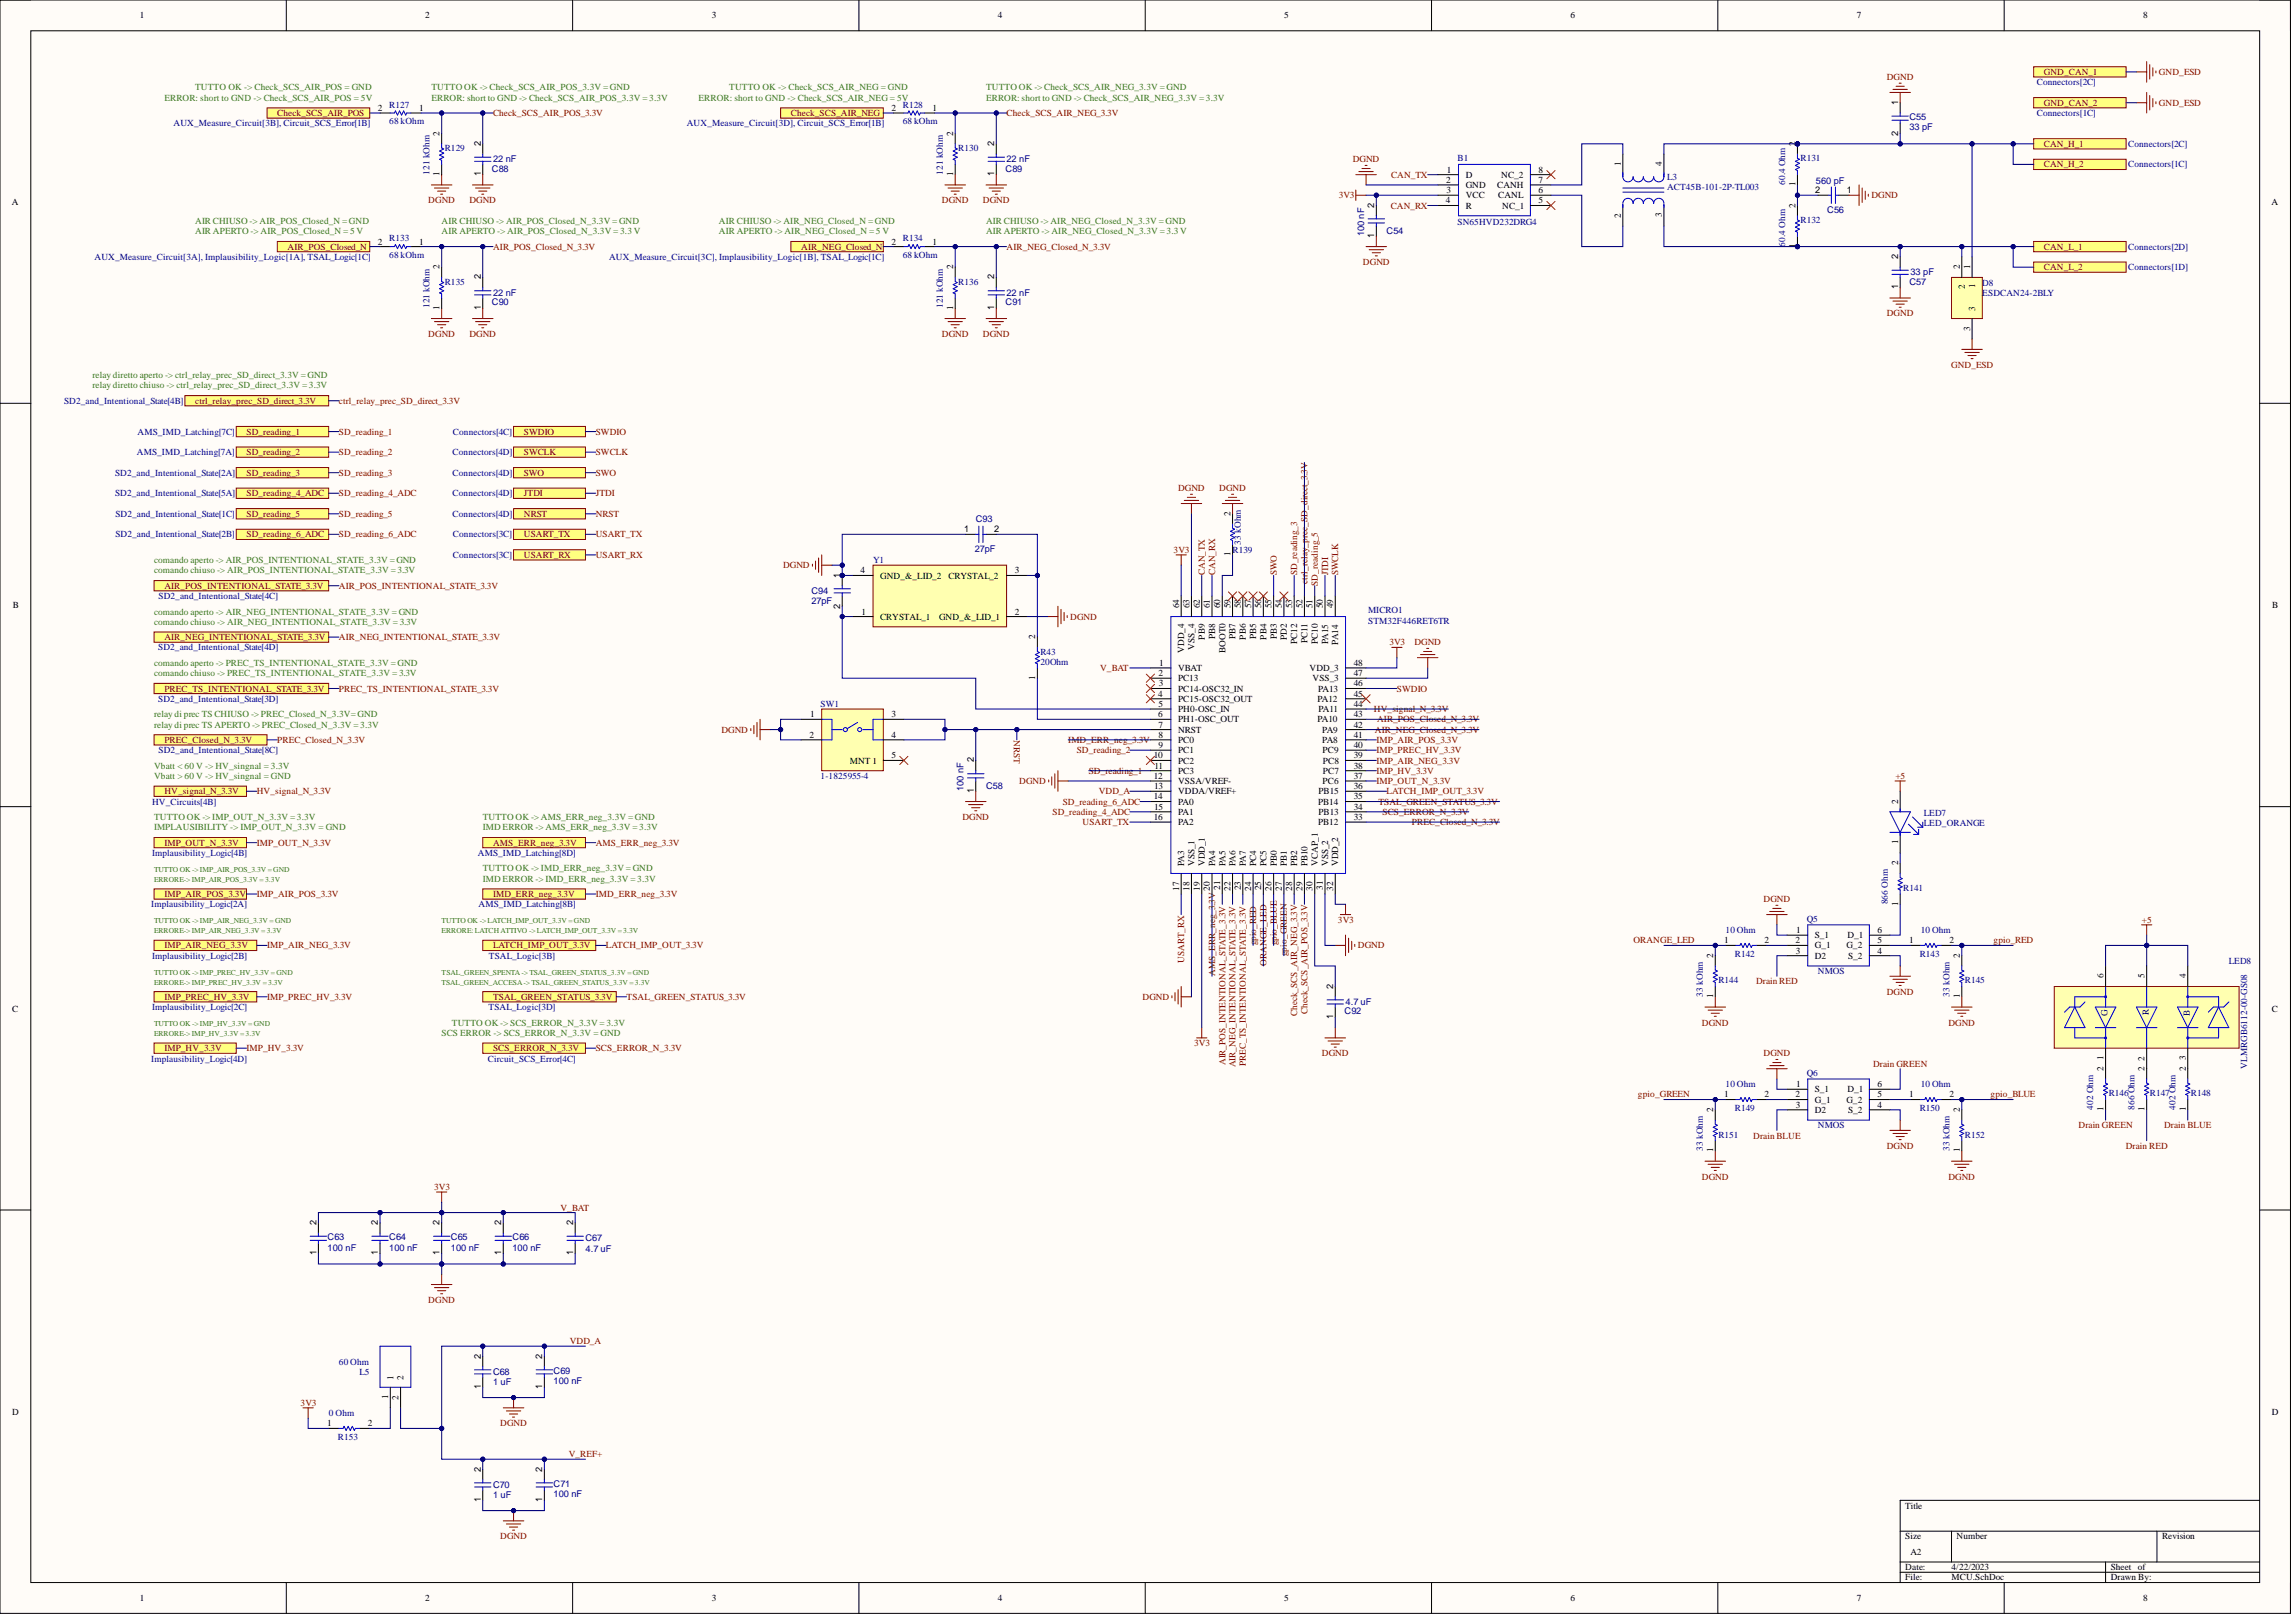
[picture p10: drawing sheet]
<svg xmlns="http://www.w3.org/2000/svg" width="566mm" height="399mm" viewBox="0 0 566 399" stroke-linecap="round" stroke-linejoin="round" font-family="sans-serif">
<defs><g id="words">
<g font-size="2.3">
<text x="34.5" y="4.6">1</text>
<text x="104.9" y="4.6">2</text>
<text x="175.6" y="4.6">3</text>
<text x="246.1" y="4.6">4</text>
<text x="316.8" y="4.6">5</text>
<text x="387.5" y="4.6">6</text>
<text x="458.1" y="4.6">7</text>
<text x="528.8" y="4.6">8</text>
<text x="93.3" y="27.4">2</text>
<text x="103.4" y="27.4">1</text>
<text x="220" y="27.4">2</text>
<text x="230.1" y="27.4">1</text>
<text x="468.3" y="25.8" transform="rotate(-90 468.3 25.8)">1</text>
<text x="108.5" y="33.4" transform="rotate(-90 108.5 33.4)">2</text>
<text x="118.6" y="36" transform="rotate(-90 118.6 36)">2</text>
<text x="235.2" y="33.4" transform="rotate(-90 235.2 33.4)">2</text>
<text x="245.3" y="36" transform="rotate(-90 245.3 36)">2</text>
<text x="442.9" y="36" transform="rotate(-90 442.9 36)">2</text>
<text x="468.3" y="33.6" transform="rotate(-90 468.3 33.6)">2</text>
<text x="399.9" y="41" transform="rotate(-90 399.9 41)">1</text>
<text x="410" y="41" transform="rotate(-90 410 41)">4</text>
<text x="108.5" y="43.4" transform="rotate(-90 108.5 43.4)">1</text>
<text x="118.6" y="43.4" transform="rotate(-90 118.6 43.4)">1</text>
<text x="235.2" y="43.4" transform="rotate(-90 235.2 43.4)">1</text>
<text x="245.3" y="43.4" transform="rotate(-90 245.3 43.4)">1</text>
<text x="356.8" y="45.1">2</text>
<text x="356.9" y="47.6">3</text>
<text x="357" y="42.6">1</text>
<text x="361.6" y="43.8">D</text>
<text x="361.6" y="46.4">GND</text>
<text x="369.4" y="46.4">CANH</text>
<text x="370.4" y="43.8">NC_2</text>
<text x="379.6" y="42.6">8</text>
<text x="379.6" y="45.1">7</text>
<text x="379.6" y="47.6">6</text>
<text x="442.9" y="45.9" transform="rotate(-90 442.9 45.9)">1</text>
<text x="447.8" y="47.6">2</text>
<text x="455.6" y="47.6">1</text>
<text x="3" y="50.5">A</text>
<text x="339.1" y="51.2" transform="rotate(-90 339.1 51.2)">2</text>
<text x="356.7" y="50.2">4</text>
<text x="361.6" y="48.9">VCC</text>
<text x="361.6" y="51.4">R</text>
<text x="369.6" y="48.9">CANL</text>
<text x="370.6" y="51.4">NC_1</text>
<text x="379.6" y="50.2">5</text>
<text x="399.9" y="53.7" transform="rotate(-90 399.9 53.7)">2</text>
<text x="410" y="53.6" transform="rotate(-90 410 53.6)">3</text>
<text x="442.9" y="51.2" transform="rotate(-90 442.9 51.2)">2</text>
<text x="560.4" y="50.5">A</text>
<text x="339.1" y="58.6" transform="rotate(-90 339.1 58.6)">1</text>
<text x="93.3" y="60.3">2</text>
<text x="103.4" y="60.3">1</text>
<text x="220" y="60.3">2</text>
<text x="230.1" y="60.3">1</text>
<text x="442.9" y="61.1" transform="rotate(-90 442.9 61.1)">1</text>
<text x="468.3" y="63.9" transform="rotate(-90 468.3 63.9)">2</text>
<text x="108.5" y="66.4" transform="rotate(-90 108.5 66.4)">2</text>
<text x="118.6" y="68.9" transform="rotate(-90 118.6 68.9)">2</text>
<text x="235.2" y="66.4" transform="rotate(-90 235.2 66.4)">2</text>
<text x="245.3" y="68.9" transform="rotate(-90 245.3 68.9)">2</text>
<text x="468.3" y="71.3" transform="rotate(-90 468.3 71.3)">1</text>
<text x="483.5" y="66.4" transform="rotate(-90 483.5 66.4)">2</text>
<text x="484.8" y="71.2" transform="rotate(-90 484.8 71.2)">2</text>
<text x="486" y="66.4" transform="rotate(-90 486 66.4)">1</text>
<text x="487.3" y="71" transform="rotate(-90 487.3 71)">1</text>
<text x="108.5" y="76.4" transform="rotate(-90 108.5 76.4)">1</text>
<text x="118.6" y="76.4" transform="rotate(-90 118.6 76.4)">1</text>
<text x="235.2" y="76.4" transform="rotate(-90 235.2 76.4)">1</text>
<text x="245.3" y="76.4" transform="rotate(-90 245.3 76.4)">1</text>
<text x="487.3" y="76.8" transform="rotate(-90 487.3 76.8)">3</text>
<text x="486" y="81.5" transform="rotate(-90 486 81.5)">3</text>
<text x="237.9" y="131.3">1</text>
<text x="245.3" y="131.3">2</text>
<text x="303.6" y="127.2" transform="rotate(-90 303.6 127.2)">2</text>
<text x="303.6" y="137.2" transform="rotate(-90 303.6 137.2)">1</text>
<text x="207.3" y="142.4" transform="rotate(-90 207.3 142.4)">1</text>
<text x="212.3" y="141.4">4</text>
<text x="217.2" y="142.7">GND_&amp;_LID_2</text>
<text x="234" y="142.7">CRYSTAL_2</text>
<text x="250.4" y="141.4">3</text>
<text x="3.1" y="149.9">B</text>
<text x="560.6" y="149.9">B</text>
<text x="207.3" y="150.2" transform="rotate(-90 207.3 150.2)">2</text>
<text x="212.5" y="151.5">1</text>
<text x="217.2" y="152.8">CRYSTAL_1</text>
<text x="231.7" y="152.8">GND_&amp;_LID_1</text>
<text x="250.4" y="151.5">2</text>
<text x="290.9" y="150" transform="rotate(-90 290.9 150)">64</text>
<text x="293.4" y="150" transform="rotate(-90 293.4 150)">63</text>
<text x="296" y="150" transform="rotate(-90 296 150)">62</text>
<text x="298.5" y="150" transform="rotate(-90 298.5 150)">61</text>
<text x="301" y="150" transform="rotate(-90 301 150)">60</text>
<text x="303.6" y="150" transform="rotate(-90 303.6 150)">59</text>
<text x="306.1" y="150" transform="rotate(-90 306.1 150)">58</text>
<text x="308.6" y="150" transform="rotate(-90 308.6 150)">57</text>
<text x="311.2" y="150" transform="rotate(-90 311.2 150)">56</text>
<text x="313.7" y="150" transform="rotate(-90 313.7 150)">55</text>
<text x="316.2" y="150" transform="rotate(-90 316.2 150)">54</text>
<text x="318.8" y="150" transform="rotate(-90 318.8 150)">53</text>
<text x="321.3" y="150" transform="rotate(-90 321.3 150)">52</text>
<text x="323.8" y="150" transform="rotate(-90 323.8 150)">51</text>
<text x="326.4" y="150" transform="rotate(-90 326.4 150)">50</text>
<text x="328.9" y="150" transform="rotate(-90 328.9 150)">49</text>
<text x="255.4" y="157.6" transform="rotate(-90 255.4 157.6)">2</text>
<text x="292.2" y="161" transform="rotate(-90 292.2 161)">VDD_4</text>
<text x="294.7" y="160.2" transform="rotate(-90 294.7 160.2)">VSS_4</text>
<text x="297.2" y="157.7" transform="rotate(-90 297.2 157.7)">PB9</text>
<text x="299.8" y="157.6" transform="rotate(-90 299.8 157.6)">PB8</text>
<text x="302.3" y="161.1" transform="rotate(-90 302.3 161.1)">BOOT0</text>
<text x="304.8" y="157.6" transform="rotate(-90 304.8 157.6)">PB7</text>
<text x="307.4" y="157.7" transform="rotate(-90 307.4 157.7)">PB6</text>
<text x="309.9" y="157.6" transform="rotate(-90 309.9 157.6)">PB5</text>
<text x="312.4" y="157.7" transform="rotate(-90 312.4 157.7)">PB4</text>
<text x="315" y="157.5" transform="rotate(-90 315 157.5)">PB3</text>
<text x="317.5" y="157.8" transform="rotate(-90 317.5 157.8)">PD2</text>
<text x="320" y="158.8" transform="rotate(-90 320 158.8)">PC12</text>
<text x="322.6" y="158.6" transform="rotate(-90 322.6 158.6)">PC11</text>
<text x="325.1" y="158.8" transform="rotate(-90 325.1 158.8)">PC10</text>
<text x="327.7" y="158.9" transform="rotate(-90 327.7 158.9)">PA15</text>
<text x="330.2" y="159" transform="rotate(-90 330.2 159)">PA14</text>
<text x="255.4" y="167.6" transform="rotate(-90 255.4 167.6)">1</text>
<text x="285.8" y="166.7">2</text>
<text x="286" y="164.2">1</text>
<text x="290.7" y="165.5">VBAT</text>
<text x="323.1" y="165.5">VDD_3</text>
<text x="334" y="164.2">48</text>
<text x="334" y="166.7">47</text>
<text x="285.8" y="171.8">4</text>
<text x="285.9" y="169.3">3</text>
<text x="290.7" y="168">PC13</text>
<text x="290.7" y="170.5">PC14-OSC32_IN</text>
<text x="290.7" y="173.1">PC15-OSC32_OUT</text>
<text x="323.8" y="168">VSS_3</text>
<text x="325" y="173.1">PA12</text>
<text x="325.2" y="170.5">PA13</text>
<text x="334" y="169.3">46</text>
<text x="334" y="171.8">45</text>
<text x="199.9" y="176.9">1</text>
<text x="220" y="176.9">3</text>
<text x="285.8" y="176.9">6</text>
<text x="285.8" y="174.3">5</text>
<text x="285.8" y="179.4">7</text>
<text x="290.7" y="175.6">PH0-OSC_IN</text>
<text x="290.7" y="178.1">PH1-OSC_OUT</text>
<text x="325" y="178.1">PA10</text>
<text x="325.3" y="175.6">PA11</text>
<text x="334" y="174.3">44</text>
<text x="334" y="176.9">43</text>
<text x="334" y="179.4">42</text>
<text x="199.7" y="181.9">2</text>
<text x="220" y="181.9">4</text>
<text x="285.8" y="181.9">8</text>
<text x="285.8" y="184.5">9</text>
<text x="290.7" y="180.7">NRST</text>
<text x="290.7" y="183.2">PC0</text>
<text x="290.7" y="185.7">PC1</text>
<text x="326.2" y="180.7">PA9</text>
<text x="326.2" y="183.2">PA8</text>
<text x="326.3" y="185.7">PC9</text>
<text x="334" y="181.9">41</text>
<text x="334" y="184.5">40</text>
<text x="209.6" y="188.3">MNT 1</text>
<text x="220" y="187">5</text>
<text x="240.2" y="188" transform="rotate(-90 240.2 188)">2</text>
<text x="284.7" y="187">10</text>
<text x="284.8" y="189.5">11</text>
<text x="290.7" y="188.3">PC2</text>
<text x="290.7" y="190.8">PC3</text>
<text x="326.4" y="188.3">PC8</text>
<text x="326.4" y="190.8">PC7</text>
<text x="334" y="187">39</text>
<text x="334" y="189.5">38</text>
<text x="240.2" y="195.5" transform="rotate(-90 240.2 195.5)">1</text>
<text x="284.7" y="192.1">12</text>
<text x="284.7" y="197.1">14</text>
<text x="284.7" y="194.6">13</text>
<text x="290.7" y="193.3">VSSA/VREF-</text>
<text x="290.7" y="195.9">VDDA/VREF+</text>
<text x="325.3" y="195.9">PB15</text>
<text x="326.3" y="193.3">PC6</text>
<text x="334" y="192.1">37</text>
<text x="334" y="194.6">36</text>
<text x="334" y="197.1">35</text>
<text x="284.7" y="202.2">16</text>
<text x="284.7" y="199.7">15</text>
<text x="290.7" y="198.4">PA0</text>
<text x="290.7" y="200.9">PA1</text>
<text x="290.7" y="203.5">PA2</text>
<text x="325.2" y="198.4">PB14</text>
<text x="325.2" y="203.5">PB12</text>
<text x="325.3" y="200.9">PB13</text>
<text x="334" y="199.7">34</text>
<text x="334" y="202.2">33</text>
<text x="468.3" y="198.2" transform="rotate(-90 468.3 198.2)">2</text>
<text x="468.3" y="208.1" transform="rotate(-90 468.3 208.1)">1</text>
<text x="292.2" y="213.6" transform="rotate(-90 292.2 213.6)">PA3</text>
<text x="294.7" y="213.6" transform="rotate(-90 294.7 213.6)">VSS_1</text>
<text x="297.2" y="213.6" transform="rotate(-90 297.2 213.6)">VDD_1</text>
<text x="299.8" y="213.6" transform="rotate(-90 299.8 213.6)">PA4</text>
<text x="302.3" y="213.6" transform="rotate(-90 302.3 213.6)">PA5</text>
<text x="304.8" y="213.6" transform="rotate(-90 304.8 213.6)">PA6</text>
<text x="307.4" y="213.6" transform="rotate(-90 307.4 213.6)">PA7</text>
<text x="309.9" y="213.6" transform="rotate(-90 309.9 213.6)">PC4</text>
<text x="312.4" y="213.6" transform="rotate(-90 312.4 213.6)">PC5</text>
<text x="315" y="213.6" transform="rotate(-90 315 213.6)">PB0</text>
<text x="317.5" y="213.6" transform="rotate(-90 317.5 213.6)">PB1</text>
<text x="320" y="213.6" transform="rotate(-90 320 213.6)">PB2</text>
<text x="322.6" y="213.6" transform="rotate(-90 322.6 213.6)">PB10</text>
<text x="325.1" y="213.6" transform="rotate(-90 325.1 213.6)">VCAP_1</text>
<text x="327.7" y="213.6" transform="rotate(-90 327.7 213.6)">VSS_2</text>
<text x="330.2" y="213.6" transform="rotate(-90 330.2 213.6)">VDD_2</text>
<text x="468.3" y="213.4" transform="rotate(-90 468.3 213.4)">2</text>
<text x="290.9" y="219.6" transform="rotate(-90 290.9 219.6)">17</text>
<text x="293.4" y="219.6" transform="rotate(-90 293.4 219.6)">18</text>
<text x="296" y="219.6" transform="rotate(-90 296 219.6)">19</text>
<text x="298.5" y="219.6" transform="rotate(-90 298.5 219.6)">20</text>
<text x="301" y="219.4" transform="rotate(-90 301 219.4)">21</text>
<text x="303.6" y="219.6" transform="rotate(-90 303.6 219.6)">22</text>
<text x="306.1" y="219.5" transform="rotate(-90 306.1 219.5)">23</text>
<text x="308.6" y="219.6" transform="rotate(-90 308.6 219.6)">24</text>
<text x="311.2" y="219.5" transform="rotate(-90 311.2 219.5)">25</text>
<text x="313.7" y="219.6" transform="rotate(-90 313.7 219.6)">26</text>
<text x="316.2" y="219.6" transform="rotate(-90 316.2 219.6)">27</text>
<text x="318.8" y="219.6" transform="rotate(-90 318.8 219.6)">28</text>
<text x="321.3" y="219.6" transform="rotate(-90 321.3 219.6)">29</text>
<text x="323.8" y="219.6" transform="rotate(-90 323.8 219.6)">30</text>
<text x="326.4" y="219.4" transform="rotate(-90 326.4 219.4)">31</text>
<text x="328.9" y="219.6" transform="rotate(-90 328.9 219.6)">32</text>
<text x="468.3" y="223.3" transform="rotate(-90 468.3 223.3)">1</text>
<text x="425.4" y="232.6">1</text>
<text x="435.3" y="232.6">2</text>
<text x="442.9" y="232.6">2</text>
<text x="443.1" y="230.1">1</text>
<text x="447.8" y="231.4">S_1</text>
<text x="447.8" y="233.9">G_1</text>
<text x="455.5" y="233.9">G_2</text>
<text x="455.8" y="231.4">D_1</text>
<text x="463.2" y="230.1">6</text>
<text x="463.2" y="232.6">5</text>
<text x="471" y="232.6">1</text>
<text x="481" y="232.6">2</text>
<text x="422.7" y="236.2" transform="rotate(-90 422.7 236.2)">2</text>
<text x="443" y="235.2">3</text>
<text x="447.8" y="236.4">D2</text>
<text x="456" y="236.4">S_2</text>
<text x="463.2" y="235.2">4</text>
<text x="483.5" y="236.2" transform="rotate(-90 483.5 236.2)">2</text>
<text x="328.9" y="243.8" transform="rotate(-90 328.9 243.8)">2</text>
<text x="519" y="241.2" transform="rotate(-90 519 241.2)">6</text>
<text x="529.1" y="241.2" transform="rotate(-90 529.1 241.2)">5</text>
<text x="539.2" y="241.2" transform="rotate(-90 539.2 241.2)">4</text>
<text x="3" y="249.4">C</text>
<text x="328.9" y="251.2" transform="rotate(-90 328.9 251.2)">1</text>
<text x="422.7" y="246.1" transform="rotate(-90 422.7 246.1)">1</text>
<text x="483.5" y="246.1" transform="rotate(-90 483.5 246.1)">1</text>
<text x="560.5" y="249.4">C</text>
<text x="519" y="261.3" transform="rotate(-90 519 261.3)">1</text>
<text x="529.1" y="261.5" transform="rotate(-90 529.1 261.5)">2</text>
<text x="539.2" y="261.4" transform="rotate(-90 539.2 261.4)">3</text>
<text x="443.1" y="268.1">1</text>
<text x="447.8" y="269.4">S_1</text>
<text x="455.8" y="269.4">D_1</text>
<text x="463.2" y="268.1">6</text>
<text x="519" y="264" transform="rotate(-90 519 264)">2</text>
<text x="529.1" y="264" transform="rotate(-90 529.1 264)">2</text>
<text x="539.2" y="264" transform="rotate(-90 539.2 264)">2</text>
<text x="422.7" y="274.2" transform="rotate(-90 422.7 274.2)">2</text>
<text x="425.4" y="270.6">1</text>
<text x="435.3" y="270.6">2</text>
<text x="442.9" y="270.6">2</text>
<text x="443" y="273.2">3</text>
<text x="447.8" y="271.9">G_1</text>
<text x="447.8" y="274.4">D2</text>
<text x="455.5" y="271.9">G_2</text>
<text x="456" y="274.4">S_2</text>
<text x="463.2" y="270.6">5</text>
<text x="463.2" y="273.2">4</text>
<text x="471" y="270.6">1</text>
<text x="481" y="270.6">2</text>
<text x="483.5" y="274.2" transform="rotate(-90 483.5 274.2)">2</text>
<text x="519" y="274" transform="rotate(-90 519 274)">1</text>
<text x="529.1" y="274" transform="rotate(-90 529.1 274)">1</text>
<text x="539.2" y="274" transform="rotate(-90 539.2 274)">1</text>
<text x="422.7" y="284.2" transform="rotate(-90 422.7 284.2)">1</text>
<text x="483.5" y="284.2" transform="rotate(-90 483.5 284.2)">1</text>
<text x="78" y="302.1" transform="rotate(-90 78 302.1)">2</text>
<text x="93.3" y="302.1" transform="rotate(-90 93.3 302.1)">2</text>
<text x="108.5" y="302.1" transform="rotate(-90 108.5 302.1)">2</text>
<text x="123.7" y="302.1" transform="rotate(-90 123.7 302.1)">2</text>
<text x="141.4" y="302.1" transform="rotate(-90 141.4 302.1)">2</text>
<text x="78" y="309.5" transform="rotate(-90 78 309.5)">1</text>
<text x="93.3" y="309.5" transform="rotate(-90 93.3 309.5)">1</text>
<text x="108.5" y="309.5" transform="rotate(-90 108.5 309.5)">1</text>
<text x="123.7" y="309.5" transform="rotate(-90 123.7 309.5)">1</text>
<text x="141.4" y="309.5" transform="rotate(-90 141.4 309.5)">1</text>
<text x="118.6" y="335" transform="rotate(-90 118.6 335)">2</text>
<text x="133.8" y="335" transform="rotate(-90 133.8 335)">2</text>
<text x="97.1" y="340.3" transform="rotate(-90 97.1 340.3)">1</text>
<text x="99.6" y="340.3" transform="rotate(-90 99.6 340.3)">2</text>
<text x="95.8" y="345" transform="rotate(-90 95.8 345)">1</text>
<text x="98.3" y="345.1" transform="rotate(-90 98.3 345.1)">2</text>
<text x="118.6" y="342.4" transform="rotate(-90 118.6 342.4)">1</text>
<text x="133.8" y="342.4" transform="rotate(-90 133.8 342.4)">1</text>
<text x="3" y="348.9">D</text>
<text x="80.8" y="351.7">1</text>
<text x="90.7" y="351.7">2</text>
<text x="560.5" y="348.9">D</text>
<text x="118.6" y="362.9" transform="rotate(-90 118.6 362.9)">2</text>
<text x="133.8" y="362.9" transform="rotate(-90 133.8 362.9)">2</text>
<text x="118.6" y="370.3" transform="rotate(-90 118.6 370.3)">1</text>
<text x="133.8" y="370.3" transform="rotate(-90 133.8 370.3)">1</text>
<text x="470.1" y="372">Title</text>
<text x="470.1" y="379.6">Size</text>
<text x="471.3" y="383.4">A2</text>
<text x="482.7" y="379.6">Number</text>
<text x="533.4" y="379.6">Revision</text>
<text x="470.1" y="387.2">Date:</text>
<text x="470.1" y="389.7">File:</text>
<text x="481.5" y="387.2">4/22/2023</text>
<text x="481.5" y="389.7">MCU.SchDoc</text>
<text x="520.7" y="387.2">Sheet of</text>
<text x="520.7" y="389.7">Drawn By:</text>
<text x="34.5" y="394.8">1</text>
<text x="104.9" y="394.8">2</text>
<text x="175.6" y="394.8">3</text>
<text x="246.1" y="394.8">4</text>
<text x="316.8" y="394.8">5</text>
<text x="387.5" y="394.8">6</text>
<text x="458.1" y="394.8">7</text>
<text x="528.8" y="394.8">8</text>
</g>
<g font-size="2.3" fill="#38761d">
<text x="48.1" y="22.3">TUTTO OK -&gt; Check_SCS_AIR_POS = GND</text>
<text x="106.4" y="22.3">TUTTO OK -&gt; Check_SCS_AIR_POS_3.3V = GND</text>
<text x="179.9" y="22.3">TUTTO OK -&gt; Check_SCS_AIR_NEG = GND</text>
<text x="243.3" y="22.3">TUTTO OK -&gt; Check_SCS_AIR_NEG_3.3V = GND</text>
<text x="40.5" y="24.8">ERROR: short to GND -&gt; Check_SCS_AIR_POS = 5V</text>
<text x="106.4" y="24.8">ERROR: short to GND -&gt; Check_SCS_AIR_POS_3.3V = 3.3V</text>
<text x="172.3" y="24.8">ERROR: short to GND -&gt; Check_SCS_AIR_NEG = 5V</text>
<text x="243.3" y="24.8">ERROR: short to GND -&gt; Check_SCS_AIR_NEG_3.3V = 3.3V</text>
<text x="48.1" y="55.2">AIR CHIUSO -&gt; AIR_POS_Closed_N = GND</text>
<text x="48.1" y="57.8">AIR APERTO -&gt; AIR_POS_Closed_N = 5 V</text>
<text x="109" y="55.2">AIR CHIUSO -&gt; AIR_POS_Closed_N_3.3V = GND</text>
<text x="109" y="57.8">AIR APERTO -&gt; AIR_POS_Closed_N_3.3V = 3.3 V</text>
<text x="177.4" y="55.2">AIR CHIUSO -&gt; AIR_NEG_Closed_N = GND</text>
<text x="177.4" y="57.8">AIR APERTO -&gt; AIR_NEG_Closed_N = 5 V</text>
<text x="243.3" y="55.2">AIR CHIUSO -&gt; AIR_NEG_Closed_N_3.3V = GND</text>
<text x="243.3" y="57.8">AIR APERTO -&gt; AIR_NEG_Closed_N_3.3V = 3.3 V</text>
<text x="22.8" y="93.2">relay diretto aperto -&gt; ctrl_relay_prec_SD_direct_3.3V = GND</text>
<text x="22.8" y="95.8">relay diretto chiuso -&gt; ctrl_relay_prec_SD_direct_3.3V = 3.3V</text>
<text x="38" y="138.9">comando aperto -&gt; AIR_POS_INTENTIONAL_STATE_3.3V = GND</text>
<text x="38" y="141.4">comando chiuso -&gt; AIR_POS_INTENTIONAL_STATE_3.3V = 3.3V</text>
<text x="38" y="151.5">comando aperto -&gt; AIR_NEG_INTENTIONAL_STATE_3.3V = GND</text>
<text x="38" y="154.1">comando chiuso -&gt; AIR_NEG_INTENTIONAL_STATE_3.3V = 3.3V</text>
<text x="38" y="164.2">comando aperto -&gt; PREC_TS_INTENTIONAL_STATE_3.3V = GND</text>
<text x="38" y="166.7">comando chiuso -&gt; PREC_TS_INTENTIONAL_STATE_3.3V = 3.3V</text>
<text x="38" y="176.9">relay di prec TS CHIUSO -&gt; PREC_Closed_N_3.3V= GND</text>
<text x="38" y="179.4">relay di prec TS APERTO -&gt; PREC_Closed_N_3.3V = 3.3V</text>
<text x="38" y="189.5">Vbatt &lt; 60 V -&gt; HV_singnal = 3.3V</text>
<text x="38" y="192.1">Vbatt &gt; 60 V -&gt; HV_singnal = GND</text>
<text x="38" y="202.2">TUTTO OK -&gt; IMP_OUT_N_3.3V = 3.3V</text>
<text x="119.1" y="202.2">TUTTO OK -&gt; AMS_ERR_neg_3.3V = GND</text>
<text x="38" y="204.8">IMPLAUSIBILITY -&gt; IMP_OUT_N_3.3V = GND</text>
<text x="119.1" y="204.8">IMD ERROR -&gt; AMS_ERR_neg_3.3V = 3.3V</text>
<text x="119.1" y="214.9">TUTTO OK -&gt; IMD_ERR_neg_3.3V = GND</text>
<text x="119.1" y="217.4">IMD ERROR -&gt; IMD_ERR_neg_3.3V = 3.3V</text>
<text x="109" y="255.4">SCS ERROR -&gt; SCS_ERROR_N_3.3V = GND</text>
<text x="111.5" y="252.9">TUTTO OK -&gt; SCS_ERROR_N_3.3V = 3.3V</text>
</g>
<g font-size="2.3" fill="#800000">
<text x="465.5" y="19.8">DGND</text>
<text x="504.3" y="18.5">GND_CAN_1</text>
<text x="532.7" y="18.5">GND_ESD</text>
<text x="68.4" y="28.6">Check_SCS_AIR_POS</text>
<text x="121.6" y="28.6">Check_SCS_AIR_POS_3.3V</text>
<text x="195.1" y="28.6">Check_SCS_AIR_NEG</text>
<text x="248.3" y="28.6">Check_SCS_AIR_NEG_3.3V</text>
<text x="504.3" y="26.1">GND_CAN_2</text>
<text x="532.7" y="26.1">GND_ESD</text>
<text x="333.7" y="40">DGND</text>
<text x="504.3" y="36.2">CAN_H_1</text>
<text x="504.3" y="41.3">CAN_H_2</text>
<text x="343.2" y="43.8">CAN_TX</text>
<text x="105.7" y="50.2">DGND</text>
<text x="115.8" y="50.2">DGND</text>
<text x="232.4" y="50.2">DGND</text>
<text x="242.5" y="50.2">DGND</text>
<text x="330.3" y="48.9">3V3</text>
<text x="343.1" y="51.4">CAN_RX</text>
<text x="461.7" y="48.9">DGND</text>
<text x="71" y="61.6">AIR_POS_Closed_N</text>
<text x="121.6" y="61.6">AIR_POS_Closed_N_3.3V</text>
<text x="197.7" y="61.6">AIR_NEG_Closed_N</text>
<text x="248.3" y="61.6">AIR_NEG_Closed_N_3.3V</text>
<text x="336.3" y="65.4">DGND</text>
<text x="504.3" y="61.6">CAN_L_1</text>
<text x="504.3" y="66.6">CAN_L_2</text>
<text x="105.7" y="83.1">DGND</text>
<text x="115.8" y="83.1">DGND</text>
<text x="232.4" y="83.1">DGND</text>
<text x="242.5" y="83.1">DGND</text>
<text x="465.5" y="78">DGND</text>
<text x="481.4" y="90.7">GND_ESD</text>
<text x="48.1" y="99.6">ctrl_relay_prec_SD_direct_3.3V</text>
<text x="83.6" y="99.6">ctrl_relay_prec_SD_direct_3.3V</text>
<text x="60.8" y="107.2">SD_reading_1</text>
<text x="83.6" y="107.2">SD_reading_1</text>
<text x="129.2" y="107.2">SWDIO</text>
<text x="147" y="107.2">SWDIO</text>
<text x="60.8" y="112.3">SD_reading_2</text>
<text x="83.6" y="112.3">SD_reading_2</text>
<text x="129.2" y="112.3">SWCLK</text>
<text x="147" y="112.3">SWCLK</text>
<text x="60.8" y="117.3">SD_reading_3</text>
<text x="83.6" y="117.3">SD_reading_3</text>
<text x="129.2" y="117.3">SWO</text>
<text x="147" y="117.3">SWO</text>
<text x="60.8" y="122.4">SD_reading_4_ADC</text>
<text x="83.6" y="122.4">SD_reading_4_ADC</text>
<text x="129.2" y="122.4">JTDI</text>
<text x="147" y="122.4">JTDI</text>
<text x="290.7" y="121.1">DGND</text>
<text x="300.8" y="121.1">DGND</text>
<text x="60.8" y="127.5">SD_reading_5</text>
<text x="83.6" y="127.5">SD_reading_5</text>
<text x="129.2" y="127.5">NRST</text>
<text x="147" y="127.5">NRST</text>
<text x="60.8" y="132.5">SD_reading_6_ADC</text>
<text x="83.6" y="132.5">SD_reading_6_ADC</text>
<text x="129.2" y="132.5">USART_TX</text>
<text x="129.2" y="137.6">USART_RX</text>
<text x="147" y="132.5">USART_TX</text>
<text x="147" y="137.6">USART_RX</text>
<text x="289.6" y="136.3">3V3</text>
<text x="193.2" y="140.1">DGND</text>
<text x="297.2" y="141.9" transform="rotate(-90 297.2 141.9)">CAN_TX</text>
<text x="299.8" y="141.9" transform="rotate(-90 299.8 141.9)">CAN_RX</text>
<text x="315" y="141.9" transform="rotate(-90 315 141.9)">SWO</text>
<text x="320" y="141.9" transform="rotate(-90 320 141.9)">SD_reading_3</text>
<text x="322.6" y="143.9" transform="rotate(-90 322.6 143.9)">ctrl_relay_prec_SD_direct_3.3V</text>
<text x="327.7" y="141.9" transform="rotate(-90 327.7 141.9)">JTDI</text>
<text x="330.2" y="141.9" transform="rotate(-90 330.2 141.9)">SWCLK</text>
<text x="40.5" y="145.2">AIR_POS_INTENTIONAL_STATE_3.3V</text>
<text x="83.6" y="145.2">AIR_POS_INTENTIONAL_STATE_3.3V</text>
<text x="325.1" y="144.4" transform="rotate(-90 325.1 144.4)">SD_reading_5</text>
<text x="264" y="152.8">DGND</text>
<text x="40.5" y="157.9">AIR_NEG_INTENTIONAL_STATE_3.3V</text>
<text x="83.6" y="157.9">AIR_NEG_INTENTIONAL_STATE_3.3V</text>
<text x="342.8" y="159.1">3V3</text>
<text x="348.9" y="159.1">DGND</text>
<text x="271.4" y="165.5">V_BAT</text>
<text x="40.5" y="170.5">PREC_TS_INTENTIONAL_STATE_3.3V</text>
<text x="83.6" y="170.5">PREC_TS_INTENTIONAL_STATE_3.3V</text>
<text x="344.6" y="170.5">SWDIO</text>
<text x="339" y="175.6">HV_signal_N_3.3V</text>
<text x="339.7" y="178.1">AIR_POS_Closed_N_3.3V</text>
<text x="40.5" y="183.2">PREC_Closed_N_3.3V</text>
<text x="68.4" y="183.2">PREC_Closed_N_3.3V</text>
<text x="178" y="180.7">DGND</text>
<text x="250.1" y="182.4" transform="rotate(90 250.1 182.4)">NRST</text>
<text x="263.5" y="183.2">IMD_ERR_neg_3.3V</text>
<text x="265.7" y="185.7">SD_reading_2</text>
<text x="339.2" y="180.7">AIR_NEG_Closed_N_3.3V</text>
<text x="339.6" y="185.7">IMP_PREC_HV_3.3V</text>
<text x="339.6" y="183.2">IMP_AIR_POS_3.3V</text>
<text x="268.6" y="190.8">SD_reading_1</text>
<text x="339.6" y="190.8">IMP_HV_3.3V</text>
<text x="339.6" y="188.3">IMP_AIR_NEG_3.3V</text>
<text x="40.5" y="195.9">HV_signal_N_3.3V</text>
<text x="63.4" y="195.9">HV_signal_N_3.3V</text>
<text x="251.5" y="193.3">DGND</text>
<text x="271.1" y="195.9">VDD_A</text>
<text x="339.6" y="193.3">IMP_OUT_N_3.3V</text>
<text x="342.1" y="195.9">LATCH_IMP_OUT_3.3V</text>
<text x="467.6" y="192.1">+5</text>
<text x="237.4" y="202.2">DGND</text>
<text x="259.7" y="200.9">SD_reading_4_ADC</text>
<text x="262.2" y="198.4">SD_reading_6_ADC</text>
<text x="267.1" y="203.5">USART_TX</text>
<text x="340.1" y="198.4">TSAL_GREEN_STATUS_3.3V</text>
<text x="341.1" y="200.9">SCS_ERROR_N_3.3V</text>
<text x="348.3" y="203.5">PREC_Closed_N_3.3V</text>
<text x="40.5" y="208.6">IMP_OUT_N_3.3V</text>
<text x="63.4" y="208.6">IMP_OUT_N_3.3V</text>
<text x="121.6" y="208.6">AMS_ERR_neg_3.3V</text>
<text x="147" y="208.6">AMS_ERR_neg_3.3V</text>
<text x="40.5" y="221.2">IMP_AIR_POS_3.3V</text>
<text x="63.4" y="221.2">IMP_AIR_POS_3.3V</text>
<text x="121.6" y="221.2">IMD_ERR_neg_3.3V</text>
<text x="147" y="221.2">IMD_ERR_neg_3.3V</text>
<text x="330.1" y="227.6">3V3</text>
<text x="435.1" y="222.5">DGND</text>
<text x="528.4" y="227.6">+5</text>
<text x="40.5" y="233.9">IMP_AIR_NEG_3.3V</text>
<text x="65.9" y="233.9">IMP_AIR_NEG_3.3V</text>
<text x="121.6" y="233.9">LATCH_IMP_OUT_3.3V</text>
<text x="149.5" y="233.9">LATCH_IMP_OUT_3.3V</text>
<text x="309.9" y="233.1" transform="rotate(-90 309.9 233.1)">gpio_RED</text>
<text x="315" y="233.1" transform="rotate(-90 315 233.1)">gpio_BLUE</text>
<text x="335" y="233.9">DGND</text>
<text x="403" y="232.6">ORANGE_LED</text>
<text x="491.9" y="232.6">gpio_RED</text>
<text x="292.2" y="237.4" transform="rotate(-90 292.2 237.4)">USART_RX</text>
<text x="312.4" y="238.2" transform="rotate(-90 312.4 238.2)">ORANGE_LED</text>
<text x="317.5" y="235.7" transform="rotate(-90 317.5 235.7)">gpio_GREEN</text>
<text x="299.8" y="240.7" transform="rotate(-90 299.8 240.7)">AMS_ERR_neg_3.3V</text>
<text x="433.2" y="242.8">Drain RED</text>
<text x="465.5" y="245.3">DGND</text>
<text x="40.5" y="246.6">IMP_PREC_HV_3.3V</text>
<text x="65.9" y="246.6">IMP_PREC_HV_3.3V</text>
<text x="121.6" y="246.6">TSAL_GREEN_STATUS_3.3V</text>
<text x="154.6" y="246.6">TSAL_GREEN_STATUS_3.3V</text>
<text x="281.9" y="246.6">DGND</text>
<text x="320" y="250.6" transform="rotate(-90 320 250.6)">Check_SCS_AIR_NEG_3.3V</text>
<text x="322.6" y="250.1" transform="rotate(-90 322.6 250.1)">Check_SCS_AIR_POS_3.3V</text>
<text x="294.6" y="258">3V3</text>
<text x="419.9" y="252.9">DGND</text>
<text x="480.7" y="252.9">DGND</text>
<text x="40.5" y="259.2">IMP_HV_3.3V</text>
<text x="60.8" y="259.2">IMP_HV_3.3V</text>
<text x="121.6" y="259.2">SCS_ERROR_N_3.3V</text>
<text x="147" y="259.2">SCS_ERROR_N_3.3V</text>
<text x="302.3" y="262.7" transform="rotate(-90 302.3 262.7)">AIR_POS_INTENTIONAL_STATE_3.3V</text>
<text x="304.8" y="263.2" transform="rotate(-90 304.8 263.2)">AIR_NEG_INTENTIONAL_STATE_3.3V</text>
<text x="307.4" y="263" transform="rotate(-90 307.4 263)">PREC_TS_INTENTIONAL_STATE_3.3V</text>
<text x="326.1" y="260.5">DGND</text>
<text x="435.1" y="260.5">DGND</text>
<text x="462.1" y="263">Drain GREEN</text>
<text x="404.1" y="270.6">gpio_GREEN</text>
<text x="491.1" y="270.6">gpio_BLUE</text>
<text x="432.6" y="280.8">Drain BLUE</text>
<text x="512.8" y="278.2">Drain GREEN</text>
<text x="533.9" y="278.2">Drain BLUE</text>
<text x="465.5" y="283.3">DGND</text>
<text x="524.5" y="283.3">Drain RED</text>
<text x="107.1" y="293.4">3V3</text>
<text x="419.9" y="290.9">DGND</text>
<text x="480.7" y="290.9">DGND</text>
<text x="138.3" y="298.5">V_BAT</text>
<text x="105.7" y="321.3">DGND</text>
<text x="140.6" y="331.5">VDD_A</text>
<text x="74.2" y="346.7">3V3</text>
<text x="123.4" y="351.7">DGND</text>
<text x="140.3" y="359.3">V_REF+</text>
<text x="123.4" y="379.6">DGND</text>
</g>
<g font-size="2.3" fill="#000080">
<text x="502.5" y="21">Connectors[2C]</text>
<text x="96" y="26.6">R127</text>
<text x="222.7" y="26.6">R128</text>
<text x="471.1" y="29.6">C55</text>
<text x="502.5" y="28.6">Connectors[1C]</text>
<text x="42.8" y="31.2">AUX_Measure_Circuit[3B], Circuit_SCS_Error[1B]</text>
<text x="96" y="30.7">68 kOhm</text>
<text x="169.4" y="31.2">AUX_Measure_Circuit[3D], Circuit_SCS_Error[1B]</text>
<text x="222.7" y="30.7">68 kOhm</text>
<text x="471.1" y="32.2">33 pF</text>
<text x="109.7" y="37.2">R129</text>
<text x="121.6" y="40">22 nF</text>
<text x="236.4" y="37.2">R130</text>
<text x="248.3" y="40">22 nF</text>
<text x="359.6" y="39.8">B1</text>
<text x="444.2" y="39.8">R131</text>
<text x="525.1" y="36.2">Connectors[2C]</text>
<text x="525.1" y="41.3">Connectors[1C]</text>
<text x="105.9" y="43.1" transform="rotate(-90 105.9 43.1)">121 kOhm</text>
<text x="121.4" y="42.3">C88</text>
<text x="232.6" y="43.1" transform="rotate(-90 232.6 43.1)">121 kOhm</text>
<text x="248.1" y="42.3">C89</text>
<text x="411.3" y="44.3">L3</text>
<text x="411.3" y="46.9">ACT45B-101-2P-TL003</text>
<text x="440.4" y="45.6" transform="rotate(-90 440.4 45.6)">60.4 Ohm</text>
<text x="448" y="45.4">560 pF</text>
<text x="450.8" y="52.4">C56</text>
<text x="96" y="59.5">R133</text>
<text x="222.7" y="59.5">R134</text>
<text x="336.5" y="58.3" transform="rotate(-90 336.5 58.3)">100 nF</text>
<text x="342.1" y="57.8">C54</text>
<text x="359.6" y="55.5">SN65HVD232DRG4</text>
<text x="444.2" y="55">R132</text>
<text x="23.3" y="64.1">AUX_Measure_Circuit[3A], Implausibility_Logic[1A], TSAL_Logic[1C]</text>
<text x="96" y="63.6">68 kOhm</text>
<text x="150.3" y="64.1">AUX_Measure_Circuit[3C], Implausibility_Logic[1B], TSAL_Logic[1C]</text>
<text x="222.7" y="63.6">68 kOhm</text>
<text x="440.4" y="60.8" transform="rotate(-90 440.4 60.8)">60.4 Ohm</text>
<text x="525.1" y="61.6">Connectors[2D]</text>
<text x="109.7" y="70.2">R135</text>
<text x="236.4" y="70.2">R136</text>
<text x="471.1" y="70.2">C57</text>
<text x="471.3" y="67.9">33 pF</text>
<text x="489.1" y="70.4">D8</text>
<text x="525.1" y="66.6">Connectors[1D]</text>
<text x="105.9" y="76" transform="rotate(-90 105.9 76)">121 kOhm</text>
<text x="121.4" y="75.3">C90</text>
<text x="121.6" y="73">22 nF</text>
<text x="232.6" y="76" transform="rotate(-90 232.6 76)">121 kOhm</text>
<text x="248.1" y="75.3">C91</text>
<text x="248.3" y="73">22 nF</text>
<text x="489.1" y="73">ESDCAN24-2BLY</text>
<text x="15.8" y="99.6">SD2_and_Intentional_State[4B]</text>
<text x="34" y="107.2">AMS_IMD_Latching[7C]</text>
<text x="111.8" y="107.2">Connectors[4C]</text>
<text x="33.8" y="112.3">AMS_IMD_Latching[7A]</text>
<text x="111.7" y="112.3">Connectors[4D]</text>
<text x="28.4" y="117.3">SD2_and_Intentional_State[2A]</text>
<text x="111.7" y="117.3">Connectors[4D]</text>
<text x="28.4" y="122.4">SD2_and_Intentional_State[5A]</text>
<text x="111.7" y="122.4">Connectors[4D]</text>
<text x="28.5" y="127.5">SD2_and_Intentional_State[1C]</text>
<text x="111.7" y="127.5">Connectors[4D]</text>
<text x="240.7" y="128.7">C93</text>
<text x="28.5" y="132.5">SD2_and_Intentional_State[2B]</text>
<text x="111.8" y="132.5">Connectors[3C]</text>
<text x="111.8" y="137.6">Connectors[3C]</text>
<text x="240.5" y="136.1">27pF</text>
<text x="304.1" y="136.3">R139</text>
<text x="306.1" y="134.3" transform="rotate(-90 306.1 134.3)">33 kOhm</text>
<text x="215.4" y="138.9">Y1</text>
<text x="39.1" y="147.7">SD2_and_Intentional_State[4C]</text>
<text x="200.2" y="146.5">C94</text>
<text x="200.2" y="149">27pF</text>
<text x="337.5" y="151.3">MICRO1</text>
<text x="337.5" y="153.8">STM32F446RET6TR</text>
<text x="39" y="160.4">SD2_and_Intentional_State[4D]</text>
<text x="256.7" y="161.4">R43</text>
<text x="256.7" y="164">20Ohm</text>
<text x="39" y="173.1">SD2_and_Intentional_State[3D]</text>
<text x="202.5" y="174.3">SW1</text>
<text x="39.1" y="185.7">SD2_and_Intentional_State[8C]</text>
<text x="202.5" y="192.1">1-1825955-4</text>
<text x="237.7" y="195.1" transform="rotate(-90 237.7 195.1)">100 nF</text>
<text x="243.3" y="194.6">C58</text>
<text x="37.5" y="198.4">HV_Circuits[4B]</text>
<text x="474.6" y="201.2">LED7</text>
<text x="474.6" y="203.7">LED_ORANGE</text>
<text x="37.5" y="211.1">Implausibility_Logic[4B]</text>
<text x="117.9" y="211.1">AMS_IMD_Latching[8D]</text>
<text x="469.6" y="219.7">R141</text>
<text x="37.3" y="223.8">Implausibility_Logic[2A]</text>
<text x="118.1" y="223.8">AMS_IMD_Latching[8B]</text>
<text x="445.7" y="227.3">Q5</text>
<text x="465.8" y="223" transform="rotate(-90 465.8 223)">866 Ohm</text>
<text x="425.7" y="230.1">10 Ohm</text>
<text x="473.9" y="230.1">10 Ohm</text>
<text x="37.5" y="236.4">Implausibility_Logic[2B]</text>
<text x="120.6" y="236.4">TSAL_Logic[3B]</text>
<text x="428" y="235.9">R142</text>
<text x="473.6" y="235.9">R143</text>
<text x="549.9" y="237.7">LED8</text>
<text x="420.1" y="245.8" transform="rotate(-90 420.1 245.8)">33 kOhm</text>
<text x="423.9" y="242.5">R144</text>
<text x="448.5" y="240.2">NMOS</text>
<text x="481" y="245.8" transform="rotate(-90 481 245.8)">33 kOhm</text>
<text x="484.8" y="242.5">R145</text>
<text x="37.5" y="249.1">Implausibility_Logic[2C]</text>
<text x="120.5" y="249.1">TSAL_Logic[3D]</text>
<text x="331.7" y="250.1">C92</text>
<text x="332" y="247.8">4.7 uF</text>
<text x="520" y="250.4" transform="rotate(-90 520 250.4)">G</text>
<text x="530.1" y="250.4" transform="rotate(-90 530.1 250.4)">R</text>
<text x="540.3" y="250.5" transform="rotate(-90 540.3 250.5)">B</text>
<text x="37.3" y="261.8">Implausibility_Logic[4D]</text>
<text x="120.4" y="261.8">Circuit_SCS_Error[4C]</text>
<text x="554.4" y="263.5" transform="rotate(-90 554.4 263.5)">VLMRGB6112-00-GS08</text>
<text x="425.7" y="268.1">10 Ohm</text>
<text x="445.7" y="265.3">Q6</text>
<text x="473.9" y="268.1">10 Ohm</text>
<text x="428" y="273.9">R149</text>
<text x="473.6" y="273.9">R150</text>
<text x="516.4" y="273.7" transform="rotate(-90 516.4 273.7)">402 Ohm</text>
<text x="520.2" y="270.4">R146</text>
<text x="526.6" y="273.7" transform="rotate(-90 526.6 273.7)">866 Ohm</text>
<text x="530.4" y="270.4">R147</text>
<text x="536.7" y="273.7" transform="rotate(-90 536.7 273.7)">402 Ohm</text>
<text x="540.5" y="270.4">R148</text>
<text x="423.9" y="280.5">R151</text>
<text x="448.5" y="278.2">NMOS</text>
<text x="484.8" y="280.5">R152</text>
<text x="420.1" y="283.8" transform="rotate(-90 420.1 283.8)">33 kOhm</text>
<text x="481" y="283.8" transform="rotate(-90 481 283.8)">33 kOhm</text>
<text x="80.8" y="305.9">C63</text>
<text x="96" y="305.9">C64</text>
<text x="111.2" y="305.9">C65</text>
<text x="126.4" y="305.9">C66</text>
<text x="80.8" y="308.4">100 nF</text>
<text x="96" y="308.4">100 nF</text>
<text x="111.2" y="308.4">100 nF</text>
<text x="126.4" y="308.4">100 nF</text>
<text x="144.4" y="306.1">C67</text>
<text x="144.4" y="308.7">4.7 uF</text>
<text x="83.6" y="336.5">60 Ohm</text>
<text x="88.7" y="339.1">L5</text>
<text x="121.6" y="339.1">C68</text>
<text x="121.6" y="341.6">1 uF</text>
<text x="136.6" y="338.8">C69</text>
<text x="136.6" y="341.3">100 nF</text>
<text x="81.1" y="349.2">0 Ohm</text>
<text x="83.4" y="355">R153</text>
<text x="121.6" y="366.9">C70</text>
<text x="121.6" y="369.5">1 uF</text>
<text x="136.6" y="366.7">C71</text>
<text x="136.6" y="369.2">100 nF</text>
</g>
<g font-size="1.9" fill="#38761d">
<text x="38" y="215">TUTTO OK -&gt;IMP_AIR_POS_3.3V =GND</text>
<text x="38" y="217.5">ERRORE-&gt;IMP_AIR_POS_3.3V =3.3V</text>
<text x="38" y="227.6">TUTTO OK -&gt;IMP_AIR_NEG_3.3V =GND</text>
<text x="109" y="227.6">TUTTO OK -&gt;LATCH_IMP_OUT_3.3V =GND</text>
<text x="38" y="230.2">ERRORE-&gt;IMP_AIR_NEG_3.3V =3.3V</text>
<text x="109" y="230.2">ERRORE: LATCH ATTIVO -&gt;LATCH_IMP_OUT_3.3V =3.3V</text>
<text x="38" y="240.3">TUTTO OK -&gt;IMP_PREC_HV_3.3V =GND</text>
<text x="38" y="242.8">ERRORE-&gt;IMP_PREC_HV_3.3V =3.3V</text>
<text x="109" y="240.3">TSAL_GREEN_SPENTA-&gt;TSAL_GREEN_STATUS_3.3V =GND</text>
<text x="109" y="242.8">TSAL_GREEN_ACCESA-&gt;TSAL_GREEN_STATUS_3.3V =3.3V</text>
<text x="38" y="253">TUTTO OK -&gt;IMP_HV_3.3V =GND</text>
<text x="38" y="255.5">ERRORE-&gt;IMP_HV_3.3V =3.3V</text>
</g>
</g></defs>
<path d="M0 0h565.1v397.9h-565.1z" fill-rule="evenodd" fill="#fffcf8"/>
<path d="M0 0h565.1v397.9h-565.1z" fill="none" stroke="#000" stroke-width=".25"/>
<path d="M7.6 7.6h549.9v382.6h-549.9z" fill-rule="evenodd" fill="#fffcf8"/>
<g fill="none" stroke="#000" stroke-width=".25">
<path d="M0 0h7.6M70.6 0v7.6M141.3 0v7.6M211.9 0v7.6M282.5 0v7.6M353.2 0v7.6M423.8 0v7.6M494.5 0v7.6M557.5 0h7.6v7.6M7.6 7.6h549.9v382.6h-549.9zM0 99.5h7.6M557.5 99.5h7.6"/>
<path d="M0 198.9h7.6M557.5 198.9h7.6M0 298.4h7.6M557.5 298.4h7.6M468.8 377.6h88.7M481.5 377.6v7.6M532.1 377.6v7.6M557.5 370h-88.7v20.2M70.6 390.2v7.7M141.3 390.2v7.7M211.9 390.2v7.7M282.5 390.2v7.7"/>
<path d="M353.2 390.2v7.7M423.8 390.2v7.7M468.8 385.2h88.7M468.8 387.7h88.7M494.5 390.2v7.7M519.5 385.2v5M565.1 390.2v7.7"/>
</g>
<path d="M501.7 34.2h22.8v2.5h-22.8z" fill-rule="evenodd" fill="#ffff80"/>
<path d="M501.7 34.2h22.8v2.5h-22.8z" fill="none" stroke="#800000" stroke-width=".25"/>
<path d="M501.7 59.5h22.8v2.6h-22.8z" fill-rule="evenodd" fill="#ffff80"/>
<path d="M501.7 59.5h22.8v2.6h-22.8z" fill="none" stroke="#800000" stroke-width=".25"/>
<path d="M501.7 39.3h22.8v2.5h-22.8z" fill-rule="evenodd" fill="#ffff80"/>
<path d="M501.7 39.3h22.8v2.5h-22.8z" fill="none" stroke="#800000" stroke-width=".25"/>
<path d="M501.7 64.6h22.8v2.5h-22.8z" fill-rule="evenodd" fill="#ffff80"/>
<path d="M501.7 64.6h22.8v2.5h-22.8z" fill="none" stroke="#800000" stroke-width=".25"/>
<path d="M58.3 120.4h22.8v2.5h-22.8z" fill-rule="evenodd" fill="#ffff80"/>
<path d="M58.3 120.4h22.8v2.5h-22.8z" fill="none" stroke="#800000" stroke-width=".25"/>
<path d="M58.3 125.4h22.8v2.6h-22.8z" fill-rule="evenodd" fill="#ffff80"/>
<path d="M58.3 125.4h22.8v2.6h-22.8z" fill="none" stroke="#800000" stroke-width=".25"/>
<path d="M58.3 105.2h22.8v2.5h-22.8z" fill-rule="evenodd" fill="#ffff80"/>
<path d="M58.3 105.2h22.8v2.5h-22.8z" fill="none" stroke="#800000" stroke-width=".25"/>
<path d="M58.3 110.2h22.8v2.6h-22.8z" fill-rule="evenodd" fill="#ffff80"/>
<path d="M58.3 110.2h22.8v2.6h-22.8z" fill="none" stroke="#800000" stroke-width=".25"/>
<path d="M58.3 115.3h22.8v2.5h-22.8z" fill-rule="evenodd" fill="#ffff80"/>
<g fill="none" stroke="#800000" stroke-width=".25">
<path d="M466.3 22.8h5M467 22h3.6M467.8 21.3h2M468.5 20.5h.6M468.8 22.8v2.5M466.3 73.5h5M467 74.2h3.6M467.8 75h2M468.5 75.8h.6M468.8 70.9v2.6M484 86.2h5.1M484.8 86.9h3.5"/>
<path d="M485.5 87.7h2M486.3 88.4h.5M486.5 83.6v2.6M58.3 115.3h22.8v2.5h-22.8z"/>
</g>
<g fill="none" stroke="#00f" stroke-width=".25">
<path d="M466.8 29.6h4M466.8 28.6h4M468.8 27.9v.7M468.8 29.6v.8M400.4 42.6a1.76 1.76 0 0 0 .8 2.2 1.26 1.26 0 0 0 1.7-1.2 1.27 1.27 0 0 0 1.3 1.2 1.27 1.27 0 0 0 1.2-1.2 1.27 1.27 0 0 0 1.3 1.2 1.27 1.27 0 0 0 1.3-1.2 1.27 1.27 0 0 0 1.2 1.2 1.27 1.27 0 0 0 1.3-1.2v-1M400.4 50.2a1.27 1.27 0 0 1 1.2-1.3 1.27 1.27 0 0 1 1.3 1.3 1.27 1.27 0 0 1 1.3-1.3 1.27 1.27 0 0 1 1.2 1.3 1.27 1.27 0 0 1 1.3-1.3 1.27 1.27 0 0 1 1.3 1.3 1.27 1.27 0 0 1 1.2-1.3 1.27 1.27 0 0 1 1.3 1.3M400.4 46.4h10.1M400.4 47.4h10.1M400.4 50.4v.8M410.5 50.4v.8M466.8 66.6h4M466.8 67.7h4"/>
<path d="M468.8 65.9v.7M468.8 67.7v.7M288.9 152h43.1v63.4h-43.1z"/>
</g>
<g fill="none" stroke="#000" stroke-width=".25">
<path d="M400.4 38v5.1M410.5 38v5.1M468.8 25.3v2.6M468.8 30.4v2.5M400.4 50.7v5M410.5 50.7v5M468.8 63.3v2.6M468.8 68.4v2.5M291.4 147v5M293.9 147v5M296.5 147v5M299 147v5"/>
<path d="M301.6 147v5M304.1 147v5M306.6 147v5M309.2 147v5M311.7 147v5M314.2 147v5M316.8 147v5M319.3 147v5M321.8 147v5M324.4 147v5M326.9 147v5M329.4 147v5"/>
<path d="M283.8 164.7h5.1M283.8 167.2h5.1M283.8 169.8h5.1M283.8 172.3h5.1M283.8 174.8h5.1M283.8 177.4h5.1M283.8 179.9h5.1M332 164.7h5M332 167.2h5M332 169.8h5M332 172.3h5M332 174.8h5"/>
<path d="M332 177.4h5M332 179.9h5M283.8 182.4h5.1M283.8 185h5.1M283.8 187.5h5.1M283.8 190.1h5.1M283.8 192.6h5.1M283.8 195.1h5.1M283.8 197.7h5.1M332 182.4h5M332 185h5M332 187.5h5"/>
<path d="M332 190.1h5M332 192.6h5M332 195.1h5M332 197.7h5M283.8 200.2h5.1M283.8 202.7h5.1M291.4 215.4v5.1M293.9 215.4v5.1M296.5 215.4v5.1M299 215.4v5.1M301.6 215.4v5.1M304.1 215.4v5.1"/>
<path d="M306.6 215.4v5.1M309.2 215.4v5.1M311.7 215.4v5.1M314.2 215.4v5.1M316.8 215.4v5.1M319.3 215.4v5.1M321.8 215.4v5.1M324.4 215.4v5.1M326.9 215.4v5.1M329.4 215.4v5.1M332 200.2h5M332 202.7h5"/>
</g>
<circle cx="443.5" cy="35.5" r=".51" fill="#000080"/>
<circle cx="443.5" cy="35.5" r=".51" fill="none" stroke="#000080" stroke-width=".25"/>
<path d="M443.5 35.5v2.5" fill="none" stroke="#000" stroke-width=".25"/>
<circle cx="443.5" cy="35.5" r=".51" fill="#000080"/>
<circle cx="443.5" cy="35.5" r=".51" fill="none" stroke="#000080" stroke-width=".25"/>
<path d="M443.5 43.1v2.5" fill="none" stroke="#000" stroke-width=".25"/>
<path d="M443.5 38v1l.5 .3-1.1 .5 1.1 .5-1.1 .5 1.1 .5-1.1 .5 .6 .3v1" fill="none" stroke="#00f" stroke-width=".25"/>
<circle cx="443.5" cy="60.8" r=".51" fill="#000080"/>
<circle cx="443.5" cy="60.8" r=".51" fill="none" stroke="#000080" stroke-width=".25"/>
<path d="M443.5 50.7v2.5M443.5 58.3v2.5" fill="none" stroke="#000" stroke-width=".25"/>
<circle cx="443.5" cy="60.8" r=".51" fill="#000080"/>
<circle cx="443.5" cy="60.8" r=".51" fill="none" stroke="#000080" stroke-width=".25"/>
<path d="M443.5 53.2v1l.5 .3-1.1 .5 1.1 .5-1.1 .5 1.1 .5-1.1 .5 .6 .3v1M451.1 48.1h.7M451.8 46.1v4.1M452.8 46.1v4.1M452.8 48.1h.8" fill="none" stroke="#00f" stroke-width=".25"/>
<path d="M448.5 48.1h2.6M453.6 48.1h2.5" fill="none" stroke="#000" stroke-width=".25"/>
<path d="M456.1 48.1h2.6M458.7 45.6v5.1M459.4 46.4v3.5M460.2 47.1v2.1M460.9 47.9v.5" fill="none" stroke="#800000" stroke-width=".25"/>
<path d="M38 193.9h22.8v2.5h-22.8z" fill-rule="evenodd" fill="#ffff80"/>
<path d="M38 193.9h22.8v2.5h-22.8z" fill="none" stroke="#800000" stroke-width=".25"/>
<path d="M65.9 26.6h25.3v2.5h-25.3z" fill-rule="evenodd" fill="#ffff80"/>
<path d="M65.9 26.6h25.3v2.5h-25.3zM106.4 45.6h5.1M107.2 46.4h3.5M107.9 47.1h2.1M108.7 47.9h.5M109 43.1v2.5" fill="none" stroke="#800000" stroke-width=".25"/>
<path d="M68.4 59.5h22.8v2.6h-22.8z" fill-rule="evenodd" fill="#ffff80"/>
<path d="M68.4 59.5h22.8v2.6h-22.8zM106.4 78.6h5.1M107.2 79.3h3.5M109 76v2.6M107.9 80.1h2.1M108.7 80.8h.5" fill="none" stroke="#800000" stroke-width=".25"/>
<path d="M195.1 59.5h22.8v2.6h-22.8z" fill-rule="evenodd" fill="#ffff80"/>
<path d="M195.1 59.5h22.8v2.6h-22.8zM233.1 78.6h5.1M233.9 79.3h3.5M235.7 76v2.6M234.7 80.1h2M235.4 80.8h.5" fill="none" stroke="#800000" stroke-width=".25"/>
<path d="M192.6 26.6h25.3v2.5h-25.3z" fill-rule="evenodd" fill="#ffff80"/>
<path d="M192.6 26.6h25.3v2.5h-25.3z" fill="none" stroke="#800000" stroke-width=".25"/>
<path d="M45.6 97.6h35.5v2.5h-35.5z" fill-rule="evenodd" fill="#ffff80"/>
<path d="M45.6 97.6h35.5v2.5h-35.5z" fill="none" stroke="#800000" stroke-width=".25"/>
<path d="M38 143.2h43.1v2.5h-43.1z" fill-rule="evenodd" fill="#ffff80"/>
<path d="M38 143.2h43.1v2.5h-43.1z" fill="none" stroke="#800000" stroke-width=".25"/>
<path d="M38 155.8h43.1v2.6h-43.1z" fill-rule="evenodd" fill="#ffff80"/>
<path d="M38 155.8h43.1v2.6h-43.1z" fill="none" stroke="#800000" stroke-width=".25"/>
<path d="M38 168.5h43.1v2.5h-43.1z" fill-rule="evenodd" fill="#ffff80"/>
<path d="M38 168.5h43.1v2.5h-43.1z" fill="none" stroke="#800000" stroke-width=".25"/>
<path d="M38 181.2h27.9v2.5h-27.9z" fill-rule="evenodd" fill="#ffff80"/>
<path d="M38 181.2h27.9v2.5h-27.9z" fill="none" stroke="#800000" stroke-width=".25"/>
<path d="M38 206.5h22.8v2.6h-22.8z" fill-rule="evenodd" fill="#ffff80"/>
<path d="M38 206.5h22.8v2.6h-22.8z" fill="none" stroke="#800000" stroke-width=".25"/>
<path d="M38 219.2h22.8v2.5h-22.8z" fill-rule="evenodd" fill="#ffff80"/>
<path d="M38 219.2h22.8v2.5h-22.8z" fill="none" stroke="#800000" stroke-width=".25"/>
<path d="M38 231.9h25.4v2.5h-25.4z" fill-rule="evenodd" fill="#ffff80"/>
<path d="M38 231.9h25.4v2.5h-25.4z" fill="none" stroke="#800000" stroke-width=".25"/>
<path d="M38 244.5h25.4v2.6h-25.4z" fill-rule="evenodd" fill="#ffff80"/>
<path d="M38 244.5h25.4v2.6h-25.4z" fill="none" stroke="#800000" stroke-width=".25"/>
<path d="M38 257.2h20.3v2.5h-20.3z" fill-rule="evenodd" fill="#ffff80"/>
<path d="M38 257.2h20.3v2.5h-20.3z" fill="none" stroke="#800000" stroke-width=".25"/>
<path d="M119.1 257.2h25.3v2.5h-25.3z" fill-rule="evenodd" fill="#ffff80"/>
<path d="M119.1 257.2h25.3v2.5h-25.3z" fill="none" stroke="#800000" stroke-width=".25"/>
<path d="M119.1 244.5h32.9v2.6h-32.9z" fill-rule="evenodd" fill="#ffff80"/>
<path d="M119.1 244.5h32.9v2.6h-32.9z" fill="none" stroke="#800000" stroke-width=".25"/>
<path d="M119.1 231.9h27.9v2.5h-27.9z" fill-rule="evenodd" fill="#ffff80"/>
<path d="M119.1 231.9h27.9v2.5h-27.9z" fill="none" stroke="#800000" stroke-width=".25"/>
<path d="M119.1 219.2h25.3v2.5h-25.3z" fill-rule="evenodd" fill="#ffff80"/>
<path d="M119.1 219.2h25.3v2.5h-25.3z" fill="none" stroke="#800000" stroke-width=".25"/>
<path d="M119.1 206.5h25.3v2.6h-25.3z" fill-rule="evenodd" fill="#ffff80"/>
<path d="M119.1 206.5h25.3v2.6h-25.3z" fill="none" stroke="#800000" stroke-width=".25"/>
<g fill="none" stroke="#000" stroke-width=".25">
<path d="M93.8 27.9h2.5M101.4 27.9h2.5M109 32.9v2.6M220.5 27.9h2.5M228.1 27.9h2.5M235.7 32.9v2.6M109 40.5v2.6M235.7 40.5v2.6M93.8 60.8h2.5M101.4 60.8h2.5M109 65.9v2.5M109 73.5v2.5"/>
<path d="M220.5 60.8h2.5M228.1 60.8h2.5M235.7 65.9v2.5M235.7 73.5v2.5"/>
</g>
<path d="M96.3 27.9h1l.3-.5 .5 1 .5-1 .5 1 .5-1 .5 1 .2-.5h1.1M109 35.5v1l.5 .2-1 .5 1 .6-1 .5 1 .5-1 .5 .5 .2v1M223 27.9h1l.3-.5 .5 1 .5-1 .5 1 .5-1 .5 1 .2-.5h1.1M235.7 35.5v1l.5 .2-1 .5 1 .6-1 .5 1 .5-1 .5 .5 .2v1M96.3 60.8h1l.3-.5 .5 1 .5-1 .5 1 .5-1 .5 1 .2-.5h1.1M109 68.4v1l.5 .3-1 .5 1 .5-1 .5 1 .5-1 .5 .5 .3v1M223 60.8h1l.3-.5 .5 1 .5-1 .5 1 .5-1 .5 1 .2-.5h1.1M235.7 68.4v1l.5 .3-1 .5 1 .5-1 .5 1 .5-1 .5 .5 .3v1" fill="none" stroke="#00f" stroke-width=".25"/>
<path d="M58.3 130.5h22.8v2.5h-22.8z" fill-rule="evenodd" fill="#ffff80"/>
<g fill="none" stroke="#800000" stroke-width=".25">
<path d="M58.3 130.5h22.8v2.5h-22.8zM107.7 294h2.5M109 294v2.5M106.4 316.8h5.1M107.2 317.5h3.5M107.9 318.3h2.1M108.7 319h.5M109 314.2v2.6M74.8 347.2h2.5M76 347.2v2.5M124.2 347.2h5M124.9 347.9h3.6"/>
<path d="M125.7 348.7h2M126.4 349.4h.6M126.7 344.6v2.6"/>
</g>
<g fill="none" stroke="#000" stroke-width=".25">
<path d="M339.6 50.7v2.5M339.6 55.7v2.6M78.6 301.6v2.5M78.6 306.6v2.6M93.8 301.6v2.5M93.8 306.6v2.6M109 301.6v2.5M109 306.6v2.6M124.2 301.6v2.5M124.2 306.6v2.6M141.9 301.6v2.5M141.9 306.6v2.6"/>
<path d="M119.1 334.5v2.5M119.1 339.6v2.5M134.3 334.5v2.5M134.3 339.6v2.5M81.1 352.2h2.5M88.7 352.2h2.5M96.3 342.1v5.1M98.8 342.1v5.1"/>
</g>
<g fill="none" stroke="#00f" stroke-width=".25">
<path d="M337.5 54h4.1M337.5 55h4.1M339.6 53.2v.8M339.6 55v.7M76.5 304.8h4.1M76.5 305.9h4.1M78.6 304.1v.7M78.6 305.9v.7M91.7 304.8h4.1M91.7 305.9h4.1M93.8 304.1v.7M93.8 305.9v.7"/>
<path d="M106.9 304.8h4.1M106.9 305.9h4.1M109 304.1v.7M109 305.9v.7M122.1 304.8h4.1M122.1 305.9h4.1M124.2 304.1v.7M124.2 305.9v.7M139.9 304.8h4M139.9 305.9h4M141.9 304.1v.7M141.9 305.9v.7"/>
<path d="M93.8 332h7.6v10.1h-7.6zM117.1 337.8h4M117.1 338.8h4M119.1 337v.8M119.1 338.8v.8M132.3 337.8h4M132.3 338.8h4M134.3 337v.8M134.3 338.8v.8M83.6 352.2h1l.3-.5 .5 1 .5-1 .5 1 .5-1 .5 1 .3-.5h1"/>
</g>
<circle cx="126.7" cy="344.6" r=".51" fill="#000080"/>
<circle cx="126.7" cy="344.6" r=".51" fill="none" stroke="#000080" stroke-width=".25"/>
<path d="M119.1 362.4v2.5M119.1 367.4v2.6M134.3 362.4v2.5M134.3 367.4v2.6" fill="none" stroke="#000" stroke-width=".25"/>
<path d="M117.1 365.7h4M117.1 366.7h4M119.1 364.9v.8M119.1 366.7v.7M132.3 365.7h4M132.3 366.7h4M134.3 364.9v.8M134.3 366.7v.7" fill="none" stroke="#00f" stroke-width=".25"/>
<path d="M124.2 375h5M124.9 375.8h3.6M125.7 376.6h2M126.4 377.3h.6M126.7 372.5v2.5" fill="none" stroke="#800000" stroke-width=".25"/>
<circle cx="126.7" cy="372.5" r=".51" fill="#000080"/>
<circle cx="126.7" cy="372.5" r=".51" fill="none" stroke="#000080" stroke-width=".25"/>
<path d="M468.8 195.1v5.1M468.8 205.3v5M423.2 235.7v2.5M425.7 233.1h2.6M433.3 233.1h2.6M440.9 233.1h5.1M440.9 230.6h5.1M440.9 235.7h5.1M461.2 233.1h5.1M461.2 230.6h5.1M461.2 235.7h5.1M423.2 243.3v2.5" fill="none" stroke="#000" stroke-width=".25"/>
<g fill="none" stroke="#00f" stroke-width=".25">
<path d="M468.8 199.4v.8M466.3 200.2h5l-2.5 5.1zM466.3 205.3h5M468.8 205.3v.7M470.8 203.2l2.6 2.6M471.8 201.5l2.6 2.5M472.1 205.8h1.3M473.1 204h1.3M473.4 204.5v1.3M474.4 202.7v1.3M423.2 238.2v1l.5 .3-1 .5 1 .5-1 .5 1 .5-1 .5 .5 .3v1M428.3 233.1h1l.2-.5 .5 1 .5-1 .5 1 .5-1 .6 1 .2-.5h1"/>
<path d="M446 228.1h15.2v10.1h-15.2z"/>
</g>
<path d="M435.9 225.5h5M436.6 224.8h3.6M437.4 224h2M438.1 223.2h.5M438.4 225.5v2.6M420.6 248.3h5.1M421.4 249.1h3.6M422.2 249.9h2M422.9 250.6h.5M423.2 245.8v2.5" fill="none" stroke="#800000" stroke-width=".25"/>
<path d="M506.8 243.3h45.6v15.2h-45.6z" fill-rule="evenodd" fill="#ffffb0"/>
<g fill="none" stroke="#800000" stroke-width=".25">
<path d="M467.5 192.6h2.6M468.8 192.6v2.5M468.8 238.2v2.5M528.3 228.1h2.6M529.6 228.1v2.5M466.3 240.7h5M467 241.5h3.6M467.8 242.3h2M468.5 243h.6M481.5 248.3h5M482.2 249.1h3.6M483 249.9h2"/>
<path d="M483.7 250.6h.6M484 245.8v2.5M506.8 243.3h45.6v15.2h-45.6zM435.9 263.5h5M436.6 262.8h3.6M437.4 262h2M438.1 261.3h.5M438.4 263.5v2.6M466.3 278.7h5M467 279.5h3.6M468.8 276.2v2.5M420.6 286.3h5.1"/>
<path d="M421.4 287.1h3.6M422.2 287.9h2M422.9 288.6h.5M423.2 283.8v2.5M467.8 280.3h2M468.5 281h.6M481.5 286.3h5M482.2 287.1h3.6M483 287.9h2M483.7 288.6h.6M484 283.8v2.5"/>
</g>
<g fill="none" stroke="#00f" stroke-width=".25">
<path d="M304.1 129.2v1l.5 .3-1 .5 1 .5-1 .5 1 .5-1 .5 .5 .3v1M468.8 215.4v1l.5 .3-1 .5 1 .5-1 .5 1 .5-1 .5 .5 .2v1.1M473.9 233.1h1l.2-.5 .5 1 .5-1 .6 1 .5-1 .5 1 .2-.5h1M484 238.2v1l.5 .3-1 .5 1 .5-1 .5 1 .5-1 .5 .5 .3v1M511.9 248.3l2.5 5.1h-5.1zM511.9 253.4v2.5h7.6M514.4 247.1l-1.3 1.2h-2.5l-1.3 1.3M516.9 248.3h5.1l-2.5 5.1zM516.9 253.4h5.1M519.5 245.8h-7.6v2.5M519.5 243.3v5M519.5 253.4v5.1"/>
<path d="M527.1 248.3h5l-2.5 5.1zM527.1 253.4h5M529.6 243.3v5M529.6 253.4v5.1M537.2 248.3h5.1l-2.6 5.1zM537.2 253.4h5.1M539.7 245.8h7.7v2.5M539.7 243.3v5M539.7 253.4v5.1M547.4 248.3l2.5 5.1h-5.1zM547.4 253.4v2.5h-7.7M549.9 247.1l-1.3 1.2h-2.5l-1.3 1.3"/>
<path d="M423.2 276.2v1l.5 .3-1 .5 1 .5-1 .5 1 .5-1 .5 .5 .3v1M428.3 271.1h1l.2-.5 .5 1.1 .5-1.1 .5 1.1 .5-1.1 .6 1.1 .2-.6h1M446 266.1h15.2v10.1h-15.2zM473.9 271.1h1l.2-.5 .5 1.1 .5-1.1 .6 1.1 .5-1.1 .5 1.1 .2-.6h1M484 276.2v1l.5 .3-1 .5 1 .5-1 .5 1 .5-1 .5 .5 .3v1M519.5 266.1v1l.5 .2-1 .6 1 .5-1 .5 1 .5-1 .5 .5 .2v1M529.6 266.1v1l.5 .2-1 .6 1 .5-1 .5 1 .5-1 .5 .5 .2v1M539.7 266.1v1l.6 .2-1.1 .6 1.1 .5-1.1 .5 1.1 .5-1.1 .5 .5 .2v1"/>
<circle cx="519.5" cy="245.8" r=".25"/>
<circle cx="519.5" cy="255.9" r=".25"/>
<circle cx="539.8" cy="245.8" r=".25"/>
<circle cx="539.8" cy="255.9" r=".25"/>
</g>
<g fill="none" stroke="#000" stroke-width=".25">
<path d="M304.1 126.7v2.5M304.1 134.3v2.5M468.8 212.9v2.5M468.8 220.5v2.5M471.3 233.1h2.6M478.9 233.1h2.6M484 235.7v2.5M519.5 238.2v5.1M529.6 238.2v5.1M539.7 238.2v5.1M484 243.3v2.5M519.5 258.5v7.6"/>
<path d="M529.6 258.5v7.6M539.7 258.5v7.6M423.2 273.7v2.5M425.7 271.1h2.6M433.3 271.1h2.6M440.9 271.1h5.1M440.9 268.6h5.1M440.9 273.7h5.1M461.2 271.1h5.1M461.2 268.6h5.1M461.2 273.7h5.1M471.3 271.1h2.6"/>
<path d="M478.9 271.1h2.6M484 273.7v2.5M519.5 271.1v2.6M529.6 271.1v2.6M539.7 271.1v2.6M423.2 281.3v2.5M484 281.3v2.5"/>
</g>
<path d="M481.5 68.4h7.6v10.2h-7.6z" fill-rule="evenodd" fill="#ffffb0"/>
<path d="M481.5 68.4h7.6v10.2h-7.6z" fill="none" stroke="#800000" stroke-width=".25"/>
<path d="M484 63.3v5.1M486.5 63.3v5.1M486.5 78.6v5" fill="none" stroke="#000" stroke-width=".25"/>
<path d="M501.7 16.5h22.8v2.5h-22.8z" fill-rule="evenodd" fill="#ffff80"/>
<path d="M501.7 16.5h22.8v2.5h-22.8zM527.1 17.7h2.5M529.6 15.2v5.1M530.4 16v3.5M531.1 16.7v2M531.9 17.5v.5" fill="none" stroke="#800000" stroke-width=".25"/>
<path d="M501.7 24.1h22.8v2.5h-22.8z" fill-rule="evenodd" fill="#ffff80"/>
<g fill="none" stroke="#800000" stroke-width=".25">
<path d="M501.7 24.1h22.8v2.5h-22.8zM527.1 25.3h2.5M529.6 22.8v5.1M530.4 23.6v3.5M531.1 24.3v2M531.9 25.1v.5M116.6 45.6h5M117.3 46.4h3.6M118.1 47.1h2M118.8 47.9h.6M119.1 43.1v2.5M233.1 45.6h5.1"/>
<path d="M233.9 46.4h3.5M234.7 47.1h2M235.4 47.9h.5M235.7 43.1v2.5M243.3 45.6h5M244 46.4h3.6M244.8 47.1h2M245.5 47.9h.6M245.8 43.1v2.5M116.6 78.6h5M117.3 79.3h3.6M119.1 76v2.6"/>
<path d="M243.3 78.6h5M244 79.3h3.6M245.8 76v2.6M118.1 80.1h2M118.8 80.8h.6M244.8 80.1h2M245.5 80.8h.6"/>
</g>
<path d="M119.1 35.5v2.5M245.8 35.5v2.5M119.1 40.5v2.6M245.8 40.5v2.6M119.1 68.4v2.5M119.1 73.5v2.5M245.8 68.4v2.5M245.8 73.5v2.5" fill="none" stroke="#000" stroke-width=".25"/>
<g fill="none" stroke="#00f" stroke-width=".25">
<path d="M117.1 38.8h4M117.1 39.8h4M119.1 38v.8M119.1 39.8v.7M243.8 38.8h4M243.8 39.8h4M245.8 38v.8M245.8 39.8v.7M117.1 71.7h4M117.1 72.7h4M119.1 70.9v.8M119.1 72.7v.8"/>
<path d="M243.8 71.7h4M243.8 72.7h4M245.8 70.9v.8M245.8 72.7v.8"/>
</g>
<path d="M282.8 166.2l2 2.1M282.8 168.8l2 2M282.8 171.3l2 2M284.8 166.2l-2 2.1M284.8 168.8l-2 2M284.8 171.3l-2 2" fill="none" stroke="#f00" stroke-width=".25"/>
<path d="M126.7 105.2h17.7v2.5h-17.7z" fill-rule="evenodd" fill="#ffff80"/>
<path d="M126.7 105.2h17.7v2.5h-17.7z" fill="none" stroke="#800000" stroke-width=".25"/>
<path d="M126.7 110.2h17.7v2.6h-17.7z" fill-rule="evenodd" fill="#ffff80"/>
<path d="M126.7 110.2h17.7v2.6h-17.7z" fill="none" stroke="#800000" stroke-width=".25"/>
<path d="M126.7 115.3h17.7v2.5h-17.7z" fill-rule="evenodd" fill="#ffff80"/>
<path d="M126.7 115.3h17.7v2.5h-17.7z" fill="none" stroke="#800000" stroke-width=".25"/>
<path d="M126.7 120.4h17.7v2.5h-17.7z" fill-rule="evenodd" fill="#ffff80"/>
<path d="M126.7 120.4h17.7v2.5h-17.7z" fill="none" stroke="#800000" stroke-width=".25"/>
<path d="M126.7 125.4h17.7v2.6h-17.7z" fill-rule="evenodd" fill="#ffff80"/>
<path d="M126.7 125.4h17.7v2.6h-17.7zM258.7 192.3v.5M259.5 191.6v2M260.2 190.8v3.6M261 190.1v5M261 192.6h2.5" fill="none" stroke="#800000" stroke-width=".25"/>
<path d="M303.1 146l2 2M305.1 146l-2 2M305.6 146l2 2M307.6 146l-2 2M308.1 146l2.1 2M310.2 146l-2.1 2M315.7 146l2.1 2M317.8 146l-2.1 2M336 171.3l2 2M338 171.3l-2 2M282.8 186.5l2 2M284.8 186.5l-2 2" fill="none" stroke="#f00" stroke-width=".25"/>
<path d="M126.7 130.5h17.7v2.5h-17.7z" fill-rule="evenodd" fill="#ffff80"/>
<path d="M126.7 130.5h17.7v2.5h-17.7z" fill="none" stroke="#800000" stroke-width=".25"/>
<path d="M126.7 135.6h17.7v2.5h-17.7z" fill-rule="evenodd" fill="#ffff80"/>
<g fill="none" stroke="#800000" stroke-width=".25">
<path d="M334.5 43.1h5.1M334.5 46.9v2.5M334.5 48.1h2.5M335.3 42.3h3.5M336 41.6h2M336.8 40.8h.5M337 43.1v2.5M339.6 58.3v2.5M337 60.8h5.1M337.8 61.6h3.5M338.5 62.3h2.1M339.3 63.1h.5"/>
<path d="M126.7 135.6h17.7v2.5h-17.7zM290.1 136.8h2.6M291.4 136.8v2.6M291.4 124.2h5.1M292.2 123.4h3.5M292.9 122.6h2.1M293.7 121.9h.5M293.9 124.2v2.5M301.6 124.2h5M302.3 123.4h3.6M303.1 122.6h2M303.8 121.9h.5"/>
<path d="M304.1 124.2v2.5M343.4 159.6h2.5M344.6 159.6v2.6M352 159.9h.5M349.7 162.2h5.1M350.5 161.4h3.5M351.2 160.7h2M352.2 162.2v2.5M329.4 233.1h2.6M330.7 225.5h2.5M332 223v2.5M332 230.6v5.1"/>
<path d="M332.7 231.4v3.5M333.5 232.1v2M334.2 232.9v.5M289.1 245.6v.5M289.9 244.8v2M290.7 244v3.6M291.4 243.3v5M291.4 245.8h2.5M295.2 255.9h2.5M296.5 253.4v2.5M326.9 255.9h5.1M327.7 256.7h3.5"/>
<path d="M328.4 257.5h2M329.2 258.2h.5M329.4 253.4v2.5"/>
</g>
<path d="M359.8 40.5h17.8v12.7h-17.8zM327.4 246.6h4.1M327.4 247.6h4.1M329.4 245.8v.8M329.4 247.6v.7" fill="none" stroke="#00f" stroke-width=".25"/>
<path d="M354.8 43.1h5M354.8 45.6h5M354.8 48.1h5M354.8 50.7h5M377.6 43.1h5M377.6 45.6h5M377.6 48.1h5M377.6 50.7h5M329.4 243.3v2.5M329.4 248.3v2.6" fill="none" stroke="#000" stroke-width=".25"/>
<path d="M381.6 49.7l2.1 2M381.6 42.1l2.1 2M383.7 49.7l-2.1 2M383.7 42.1l-2.1 2" fill="none" stroke="#f00" stroke-width=".25"/>
<path d="M202.7 174.8h15.2v15.3h-15.2z" fill-rule="evenodd" fill="#ffffb0"/>
<path d="M185.2 179.7v.5M186 178.9v2M186.8 178.1v3.6M187.5 177.4v5M187.5 179.9h2.6M202.7 174.8h15.2v15.3h-15.2zM238.2 197.7h5.1M239 198.4h3.5M239.7 199.2h2M240.5 199.9h.5M240.7 195.1v2.6" fill="none" stroke="#800000" stroke-width=".25"/>
<g fill="none" stroke="#00f" stroke-width=".25">
<path d="M255.9 159.6v1.1l.5 .2-1 .5 1 .5-1 .5 1 .5-1 .5 .5 .3v1M202.7 177.4h2.6v5h-2.6M205.3 179.9h2.5M211.6 178.1l-2.5 1.6M212.9 179.9h2.5M217.9 177.4h-2.5v5h2.5M238.7 190.8h4.1M238.7 191.8h4.1M240.7 190.1v.7M240.7 191.8v.8"/>
<circle cx="208.6" cy="179.9" r=".51"/>
<circle cx="212.1" cy="179.9" r=".51"/>
</g>
<path d="M255.9 157.1v2.5M197.7 177.4h5M217.9 177.4h5.1M255.9 164.7v2.5M197.7 182.4h5M217.9 182.4h5.1M217.9 187.5h5.1M240.7 187.5v2.6M240.7 192.6v2.5" fill="none" stroke="#000" stroke-width=".25"/>
<path d="M222 186.5l2 2M224 186.5l-2 2" fill="none" stroke="#f00" stroke-width=".25"/>
<circle cx="207.8" cy="141.9" r=".51" fill="#000080"/>
<circle cx="207.8" cy="141.9" r=".51" fill="none" stroke="#000080" stroke-width=".25"/>
<path d="M207.8 141.9v2.5" fill="none" stroke="#000" stroke-width=".25"/>
<circle cx="207.8" cy="141.9" r=".51" fill="#000080"/>
<circle cx="207.8" cy="141.9" r=".51" fill="none" stroke="#000080" stroke-width=".25"/>
<path d="M238.2 131.8h2.5M243.3 131.8h2.5M207.8 147v2.5" fill="none" stroke="#000" stroke-width=".25"/>
<path d="M240.7 131.8h.8M241.5 129.7v4.1M242.5 129.7v4.1M242.5 131.8h.8M205.8 146.2h4M205.8 145.2h4M207.8 144.4v.8M207.8 146.2v.8" fill="none" stroke="#00f" stroke-width=".25"/>
<path d="M215.4 139.4h32.9v15.2h-32.9z" fill-rule="evenodd" fill="#ffffb0"/>
<path d="M200.4 139.1v.5M201.2 138.4v2M202 137.6v3.5M202.7 136.8v5.1M202.7 139.4h2.6M215.4 139.4h32.9v15.2h-32.9zM258.5 152h2.5M261 149.5v5.1M261.8 150.3v3.5M262.5 151v2.1M263.3 151.8v.5" fill="none" stroke="#800000" stroke-width=".25"/>
<path d="M210.3 152h5.1M210.3 141.9h5.1M248.3 152h5.1M248.3 141.9h5.1" fill="none" stroke="#000" stroke-width=".25"/>
<path d="M501.7 60.8h-17.7v2.5" fill="none" stroke="#000080" stroke-width=".25"/>
<circle cx="496.7" cy="60.8" r=".51" fill="#000080"/>
<circle cx="496.7" cy="60.8" r=".51" fill="none" stroke="#000080" stroke-width=".25"/>
<circle cx="484" cy="60.8" r=".51" fill="#000080"/>
<g fill="none" stroke="#000080" stroke-width=".25">
<path d="M501.7 35.5h-15.2v27.8"/>
<circle cx="484" cy="60.8" r=".51"/>
</g>
<circle cx="486.5" cy="35.5" r=".51" fill="#000080"/>
<circle cx="486.5" cy="35.5" r=".51" fill="none" stroke="#000080" stroke-width=".25"/>
<circle cx="496.7" cy="35.5" r=".51" fill="#000080"/>
<g fill="none" stroke="#000080" stroke-width=".25">
<path d="M468.8 32.9v2.6"/>
<circle cx="496.7" cy="35.5" r=".51"/>
</g>
<circle cx="468.8" cy="35.5" r=".51" fill="#000080"/>
<g fill="none" stroke="#000080" stroke-width=".25">
<path d="M468.8 60.8v2.5"/>
<circle cx="468.8" cy="35.5" r=".51"/>
</g>
<circle cx="468.8" cy="60.8" r=".51" fill="#000080"/>
<g fill="none" stroke="#000080" stroke-width=".25">
<path d="M443.5 48.1h5"/>
<circle cx="468.8" cy="60.8" r=".51"/>
</g>
<circle cx="443.5" cy="48.1" r=".51" fill="#000080"/>
<g fill="none" stroke="#000080" stroke-width=".25">
<path d="M443.5 35.5h-33v2.5"/>
<circle cx="443.5" cy="48.1" r=".51"/>
</g>
<circle cx="443.5" cy="35.5" r=".51" fill="#000080"/>
<g fill="none" stroke="#000080" stroke-width=".25">
<path d="M410.5 55.7v5.1h33"/>
<circle cx="443.5" cy="35.5" r=".51"/>
</g>
<circle cx="443.5" cy="60.8" r=".51" fill="#000080"/>
<g fill="none" stroke="#000080" stroke-width=".25">
<path d="M91.2 27.9h2.6M217.9 27.9h2.6M91.2 60.8h2.6M217.9 60.8h2.6M443.5 60.8h40.5"/>
<circle cx="443.5" cy="60.8" r=".51"/>
</g>
<circle cx="484" cy="60.8" r=".51" fill="#000080"/>
<circle cx="484" cy="60.8" r=".51" fill="none" stroke="#000080" stroke-width=".25"/>
<circle cx="468.8" cy="60.8" r=".51" fill="#000080"/>
<circle cx="468.8" cy="60.8" r=".51" fill="none" stroke="#000080" stroke-width=".25"/>
<circle cx="443.5" cy="60.8" r=".51" fill="#000080"/>
<g fill="none" stroke="#000080" stroke-width=".25">
<path d="M443.5 35.5h43"/>
<circle cx="443.5" cy="60.8" r=".51"/>
</g>
<circle cx="486.5" cy="35.5" r=".51" fill="#000080"/>
<circle cx="486.5" cy="35.5" r=".51" fill="none" stroke="#000080" stroke-width=".25"/>
<circle cx="468.8" cy="35.5" r=".51" fill="#000080"/>
<circle cx="468.8" cy="35.5" r=".51" fill="none" stroke="#000080" stroke-width=".25"/>
<circle cx="443.5" cy="35.5" r=".51" fill="#000080"/>
<g fill="none" stroke="#000080" stroke-width=".25">
<path d="M443.5 45.6v5.1"/>
<circle cx="443.5" cy="35.5" r=".51"/>
</g>
<circle cx="443.5" cy="48.1" r=".51" fill="#000080"/>
<g fill="none" stroke="#000080" stroke-width=".25">
<path d="M109 296.5v2.5"/>
<circle cx="443.5" cy="48.1" r=".51"/>
</g>
<circle cx="109" cy="299" r=".51" fill="#000080"/>
<g fill="none" stroke="#000080" stroke-width=".25">
<path d="M93.8 299v2.6"/>
<circle cx="109" cy="299" r=".51"/>
</g>
<circle cx="93.8" cy="299" r=".51" fill="#000080"/>
<g fill="none" stroke="#000080" stroke-width=".25">
<path d="M109 299v2.6"/>
<circle cx="93.8" cy="299" r=".51"/>
</g>
<circle cx="109" cy="299" r=".51" fill="#000080"/>
<g fill="none" stroke="#000080" stroke-width=".25">
<path d="M124.2 299v2.6"/>
<circle cx="109" cy="299" r=".51"/>
</g>
<circle cx="124.2" cy="299" r=".51" fill="#000080"/>
<g fill="none" stroke="#000080" stroke-width=".25">
<path d="M124.2 309.2v2.5"/>
<circle cx="124.2" cy="299" r=".51"/>
</g>
<circle cx="124.2" cy="311.7" r=".51" fill="#000080"/>
<g fill="none" stroke="#000080" stroke-width=".25">
<path d="M109 309.2v2.5"/>
<circle cx="124.2" cy="311.7" r=".51"/>
</g>
<circle cx="109" cy="311.7" r=".51" fill="#000080"/>
<g fill="none" stroke="#000080" stroke-width=".25">
<path d="M93.8 309.2v2.5"/>
<circle cx="109" cy="311.7" r=".51"/>
</g>
<circle cx="93.8" cy="311.7" r=".51" fill="#000080"/>
<g fill="none" stroke="#000080" stroke-width=".25">
<path d="M109 311.7v2.5"/>
<circle cx="93.8" cy="311.7" r=".51"/>
</g>
<circle cx="109" cy="311.7" r=".51" fill="#000080"/>
<g fill="none" stroke="#000080" stroke-width=".25">
<path d="M76 349.7v2.5h5.1M119.1 342.1v2.5h15.2v-2.5"/>
<circle cx="109" cy="311.7" r=".51"/>
</g>
<circle cx="126.7" cy="344.6" r=".51" fill="#000080"/>
<g fill="none" stroke="#000080" stroke-width=".25">
<path d="M119.1 334.5v-2.5h15.2v2.5"/>
<circle cx="126.7" cy="344.6" r=".51"/>
</g>
<circle cx="134.3" cy="332" r=".51" fill="#000080"/>
<circle cx="134.3" cy="332" r=".51" fill="none" stroke="#000080" stroke-width=".25"/>
<circle cx="119.1" cy="332" r=".51" fill="#000080"/>
<g fill="none" stroke="#000080" stroke-width=".25">
<path d="M78.6 309.2v2.5h63.3v-2.5"/>
<circle cx="119.1" cy="332" r=".51"/>
</g>
<circle cx="93.8" cy="311.7" r=".51" fill="#000080"/>
<circle cx="93.8" cy="311.7" r=".51" fill="none" stroke="#000080" stroke-width=".25"/>
<circle cx="109" cy="311.7" r=".51" fill="#000080"/>
<circle cx="109" cy="311.7" r=".51" fill="none" stroke="#000080" stroke-width=".25"/>
<circle cx="124.2" cy="311.7" r=".51" fill="#000080"/>
<g fill="none" stroke="#000080" stroke-width=".25">
<path d="M78.6 301.6v-2.6h63.3v2.6"/>
<circle cx="124.2" cy="311.7" r=".51"/>
</g>
<circle cx="93.8" cy="299" r=".51" fill="#000080"/>
<circle cx="93.8" cy="299" r=".51" fill="none" stroke="#000080" stroke-width=".25"/>
<circle cx="109" cy="299" r=".51" fill="#000080"/>
<circle cx="109" cy="299" r=".51" fill="none" stroke="#000080" stroke-width=".25"/>
<circle cx="124.2" cy="299" r=".51" fill="#000080"/>
<g fill="none" stroke="#000080" stroke-width=".25">
<path d="M119.1 370v2.5h15.2v-2.5"/>
<circle cx="124.2" cy="299" r=".51"/>
</g>
<circle cx="126.7" cy="372.5" r=".51" fill="#000080"/>
<g fill="none" stroke="#000080" stroke-width=".25">
<path d="M119.1 362.4v-2.6h15.2v2.6"/>
<circle cx="126.7" cy="372.5" r=".51"/>
</g>
<circle cx="134.3" cy="359.8" r=".51" fill="#000080"/>
<circle cx="134.3" cy="359.8" r=".51" fill="none" stroke="#000080" stroke-width=".25"/>
<circle cx="119.1" cy="359.8" r=".51" fill="#000080"/>
<g fill="none" stroke="#000080" stroke-width=".25">
<path d="M119.1 332h-10.1v27.8h10.1"/>
<circle cx="119.1" cy="359.8" r=".51"/>
</g>
<circle cx="119.1" cy="359.8" r=".51" fill="#000080"/>
<circle cx="119.1" cy="359.8" r=".51" fill="none" stroke="#000080" stroke-width=".25"/>
<circle cx="109" cy="352.2" r=".51" fill="#000080"/>
<circle cx="109" cy="352.2" r=".51" fill="none" stroke="#000080" stroke-width=".25"/>
<circle cx="119.1" cy="332" r=".51" fill="#000080"/>
<g fill="none" stroke="#000080" stroke-width=".25">
<path d="M96.3 347.2v5h-5.1M98.8 347.2v5h10.2"/>
<circle cx="119.1" cy="332" r=".51"/>
</g>
<circle cx="109" cy="352.2" r=".51" fill="#000080"/>
<g fill="none" stroke="#000080" stroke-width=".25">
<path d="M134.3 332h10.1"/>
<circle cx="109" cy="352.2" r=".51"/>
</g>
<circle cx="134.3" cy="332" r=".51" fill="#000080"/>
<g fill="none" stroke="#000080" stroke-width=".25">
<path d="M134.3 359.8h10.1"/>
<circle cx="134.3" cy="332" r=".51"/>
</g>
<circle cx="134.3" cy="359.8" r=".51" fill="#000080"/>
<g fill="none" stroke="#000080" stroke-width=".25">
<path d="M425.7 233.1h-2.5v2.6"/>
<circle cx="134.3" cy="359.8" r=".51"/>
</g>
<circle cx="423.2" cy="233.1" r=".51" fill="#000080"/>
<g fill="none" stroke="#000080" stroke-width=".25">
<path d="M410.5 233.1h12.7"/>
<circle cx="423.2" cy="233.1" r=".51"/>
</g>
<circle cx="423.2" cy="233.1" r=".51" fill="#000080"/>
<g fill="none" stroke="#000080" stroke-width=".25">
<path d="M468.8 210.3v2.6M435.9 233.1h5M438.4 228.1v2.5h2.5M466.3 235.7h2.5v2.5M484 233.1v2.6"/>
<circle cx="423.2" cy="233.1" r=".51"/>
</g>
<circle cx="484" cy="233.1" r=".51" fill="#000080"/>
<g fill="none" stroke="#000080" stroke-width=".25">
<path d="M440.9 235.7h-2.5v5M466.3 233.1h5M425.7 271.1h-2.5v2.6"/>
<circle cx="484" cy="233.1" r=".51"/>
</g>
<circle cx="423.2" cy="271.1" r=".51" fill="#000080"/>
<g fill="none" stroke="#000080" stroke-width=".25">
<path d="M410.5 271.1h12.7"/>
<circle cx="423.2" cy="271.1" r=".51"/>
</g>
<circle cx="423.2" cy="271.1" r=".51" fill="#000080"/>
<g fill="none" stroke="#000080" stroke-width=".25">
<path d="M435.9 271.1h5M438.4 266.1v2.5h2.5M466.3 273.7h2.5v2.5M484 271.1v2.6"/>
<circle cx="423.2" cy="271.1" r=".51"/>
</g>
<circle cx="484" cy="271.1" r=".51" fill="#000080"/>
<g fill="none" stroke="#000080" stroke-width=".25">
<path d="M519.5 238.2v-5.1h10.1v5.1M440.9 273.7h-2.5v5M466.3 271.1h5M468.8 263.5v5.1h-2.5"/>
<circle cx="484" cy="271.1" r=".51"/>
</g>
<circle cx="529.6" cy="233.1" r=".51" fill="#000080"/>
<g fill="none" stroke="#000080" stroke-width=".25">
<path d="M529.6 233.1h10.1v5.1"/>
<circle cx="529.6" cy="233.1" r=".51"/>
</g>
<circle cx="529.6" cy="233.1" r=".51" fill="#000080"/>
<g fill="none" stroke="#000080" stroke-width=".25">
<path d="M529.6 230.6v2.5"/>
<circle cx="529.6" cy="233.1" r=".51"/>
</g>
<circle cx="529.6" cy="233.1" r=".51" fill="#000080"/>
<g fill="none" stroke="#000080" stroke-width=".25">
<path d="M468.8 223v7.6h-2.5M481.5 271.1h15.2"/>
<circle cx="529.6" cy="233.1" r=".51"/>
</g>
<circle cx="484" cy="271.1" r=".51" fill="#000080"/>
<g fill="none" stroke="#000080" stroke-width=".25">
<path d="M481.5 233.1h15.2"/>
<circle cx="484" cy="271.1" r=".51"/>
</g>
<circle cx="484" cy="233.1" r=".51" fill="#000080"/>
<g fill="none" stroke="#000080" stroke-width=".25">
<path d="M524.5 17.7h2.6M496.7 35.5v5h5M524.5 25.3h2.6M519.5 273.7v2.5M529.6 273.7v7.6M539.7 273.7v2.5"/>
<circle cx="484" cy="233.1" r=".51"/>
</g>
<circle cx="496.7" cy="35.5" r=".51" fill="#000080"/>
<g fill="none" stroke="#000080" stroke-width=".25">
<path d="M496.7 60.8v5.1h5"/>
<circle cx="496.7" cy="35.5" r=".51"/>
</g>
<circle cx="496.7" cy="60.8" r=".51" fill="#000080"/>
<g fill="none" stroke="#000080" stroke-width=".25">
<path d="M103.9 27.9h17.7"/>
<circle cx="496.7" cy="60.8" r=".51"/>
</g>
<circle cx="109" cy="27.9" r=".51" fill="#000080"/>
<circle cx="109" cy="27.9" r=".51" fill="none" stroke="#000080" stroke-width=".25"/>
<circle cx="119.1" cy="27.9" r=".51" fill="#000080"/>
<g fill="none" stroke="#000080" stroke-width=".25">
<path d="M109 27.9v5"/>
<circle cx="119.1" cy="27.9" r=".51"/>
</g>
<circle cx="109" cy="27.9" r=".51" fill="#000080"/>
<g fill="none" stroke="#000080" stroke-width=".25">
<path d="M119.1 27.9v7.6"/>
<circle cx="109" cy="27.9" r=".51"/>
</g>
<circle cx="119.1" cy="27.9" r=".51" fill="#000080"/>
<g fill="none" stroke="#000080" stroke-width=".25">
<path d="M103.9 60.8h17.7"/>
<circle cx="119.1" cy="27.9" r=".51"/>
</g>
<circle cx="109" cy="60.8" r=".51" fill="#000080"/>
<circle cx="109" cy="60.8" r=".51" fill="none" stroke="#000080" stroke-width=".25"/>
<circle cx="119.1" cy="60.8" r=".51" fill="#000080"/>
<g fill="none" stroke="#000080" stroke-width=".25">
<path d="M109 60.8v5.1"/>
<circle cx="119.1" cy="60.8" r=".51"/>
</g>
<circle cx="109" cy="60.8" r=".51" fill="#000080"/>
<g fill="none" stroke="#000080" stroke-width=".25">
<path d="M119.1 60.8v7.6"/>
<circle cx="109" cy="60.8" r=".51"/>
</g>
<circle cx="119.1" cy="60.8" r=".51" fill="#000080"/>
<g fill="none" stroke="#000080" stroke-width=".25">
<path d="M235.7 60.8v5.1"/>
<circle cx="119.1" cy="60.8" r=".51"/>
</g>
<circle cx="235.7" cy="60.8" r=".51" fill="#000080"/>
<g fill="none" stroke="#000080" stroke-width=".25">
<path d="M245.8 60.8v7.6"/>
<circle cx="235.7" cy="60.8" r=".51"/>
</g>
<circle cx="245.8" cy="60.8" r=".51" fill="#000080"/>
<g fill="none" stroke="#000080" stroke-width=".25">
<path d="M235.7 27.9v5"/>
<circle cx="245.8" cy="60.8" r=".51"/>
</g>
<circle cx="235.7" cy="27.9" r=".51" fill="#000080"/>
<g fill="none" stroke="#000080" stroke-width=".25">
<path d="M245.8 27.9v7.6"/>
<circle cx="235.7" cy="27.9" r=".51"/>
</g>
<circle cx="245.8" cy="27.9" r=".51" fill="#000080"/>
<g fill="none" stroke="#000080" stroke-width=".25">
<path d="M230.6 60.8h17.7"/>
<circle cx="245.8" cy="27.9" r=".51"/>
</g>
<circle cx="235.7" cy="60.8" r=".51" fill="#000080"/>
<circle cx="235.7" cy="60.8" r=".51" fill="none" stroke="#000080" stroke-width=".25"/>
<circle cx="245.8" cy="60.8" r=".51" fill="#000080"/>
<g fill="none" stroke="#000080" stroke-width=".25">
<path d="M230.6 27.9h17.7"/>
<circle cx="245.8" cy="60.8" r=".51"/>
</g>
<circle cx="235.7" cy="27.9" r=".51" fill="#000080"/>
<circle cx="235.7" cy="27.9" r=".51" fill="none" stroke="#000080" stroke-width=".25"/>
<circle cx="245.8" cy="27.9" r=".51" fill="#000080"/>
<g fill="none" stroke="#000080" stroke-width=".25">
<path d="M337 48.1h17.8M352.2 43.1h2.6M81.1 98.8h2.5M81.1 116.6h2.5M81.1 111.5h2.5M81.1 106.4h2.5M144.4 116.6h2.6M144.4 111.5h2.6M144.4 106.4h2.6M81.1 126.7h2.5M81.1 121.6h2.5M81.1 131.8h2.5"/>
<path d="M144.4 126.7h2.6M144.4 121.6h2.6M144.4 131.8h2.6M144.4 136.8h2.6M291.4 139.4v7.6M293.9 126.7v20.3M304.1 136.8v5.1h-2.5v5.1M81.1 144.4h2.5M81.1 157.1h2.5M296.5 141.9v5.1M299 141.9v5.1M314.2 141.9v5.1"/>
<path d="M326.9 141.9v5.1M329.4 141.9v5.1M81.1 169.8h2.5M278.7 164.7h5.1M337 169.8h7.6M344.6 162.2v2.5h-7.6M352.2 164.7v2.5h-15.2M60.8 195.1h2.6M65.9 182.4h2.5M263.5 192.6h20.3M278.7 195.1h5.1M60.8 207.8h2.6"/>
<path d="M144.4 207.8h2.6M278.7 202.7h5.1M60.8 220.5h2.6M63.4 233.1h2.5M144.4 220.5h2.6M147 233.1h2.5M291.4 220.5v5M293.9 220.5v25.3M296.5 220.5v32.9M326.9 220.5v12.6h2.5M329.4 220.5v2.5h2.6M58.3 258.5h2.5"/>
<path d="M63.4 245.8h2.5M144.4 258.5h2.6M152 245.8h2.6"/>
<circle cx="245.8" cy="27.9" r=".51"/>
</g>
<circle cx="339.6" cy="48.1" r=".51" fill="#000080"/>
<g fill="none" stroke="#000080" stroke-width=".25">
<path d="M337 45.6h17.8M339.6 48.1v2.6M352.2 50.7h2.6"/>
<circle cx="339.6" cy="48.1" r=".51"/>
</g>
<circle cx="339.6" cy="48.1" r=".51" fill="#000080"/>
<g fill="none" stroke="#000080" stroke-width=".25">
<path d="M400.4 38v-2.5h-10.2v10.1h-7.6M382.6 48.1h7.6v12.7h10.2v-5.1M197.7 177.4h-5.1v5h5.1M324.4 220.5v17.7h5v5.1M329.4 250.9v2.5"/>
<circle cx="339.6" cy="48.1" r=".51"/>
</g>
<circle cx="192.6" cy="179.9" r=".51" fill="#000080"/>
<g fill="none" stroke="#000080" stroke-width=".25">
<path d="M190.1 179.9h2.5"/>
<circle cx="192.6" cy="179.9" r=".51"/>
</g>
<circle cx="192.6" cy="179.9" r=".51" fill="#000080"/>
<g fill="none" stroke="#000080" stroke-width=".25">
<path d="M240.7 179.9v7.6"/>
<circle cx="192.6" cy="179.9" r=".51"/>
</g>
<circle cx="240.7" cy="179.9" r=".51" fill="#000080"/>
<g fill="none" stroke="#000080" stroke-width=".25">
<path d="M205.3 139.4h2.5M253.4 152h5.1M337 179.9h27.9M337 182.4h2.6M337 190.1h2.6M337 192.6h2.6M337 195.1h5.1M337 197.7h33M337 202.7h33M337 200.2h25.4M319.3 220.5v2.5M321.8 220.5v2.5"/>
<circle cx="240.7" cy="179.9" r=".51"/>
</g>
<circle cx="207.8" cy="139.4" r=".51" fill="#000080"/>
<g fill="none" stroke="#000080" stroke-width=".25">
<path d="M238.2 131.8h-30.4v10.1"/>
<circle cx="207.8" cy="139.4" r=".51"/>
</g>
<circle cx="207.8" cy="141.9" r=".51" fill="#000080"/>
<circle cx="207.8" cy="141.9" r=".51" fill="none" stroke="#000080" stroke-width=".25"/>
<circle cx="207.8" cy="139.4" r=".51" fill="#000080"/>
<g fill="none" stroke="#000080" stroke-width=".25">
<path d="M245.8 131.8h10.1v25.3"/>
<circle cx="207.8" cy="139.4" r=".51"/>
</g>
<circle cx="255.9" cy="141.9" r=".51" fill="#000080"/>
<g fill="none" stroke="#000080" stroke-width=".25">
<path d="M207.8 141.9h2.5"/>
<circle cx="255.9" cy="141.9" r=".51"/>
</g>
<circle cx="207.8" cy="141.9" r=".51" fill="#000080"/>
<g fill="none" stroke="#000080" stroke-width=".25">
<path d="M253.4 141.9h2.5"/>
<circle cx="207.8" cy="141.9" r=".51"/>
</g>
<circle cx="255.9" cy="141.9" r=".51" fill="#000080"/>
<g fill="none" stroke="#000080" stroke-width=".25">
<path d="M207.8 152h2.5"/>
<circle cx="255.9" cy="141.9" r=".51"/>
</g>
<circle cx="207.8" cy="152" r=".51" fill="#000080"/>
<g fill="none" stroke="#000080" stroke-width=".25">
<path d="M321.8 114v33M319.3 141.9v5.1M324.4 144.4v2.6M223 177.4h10.1v5h-10.1M255.9 167.2v10.2h27.9M337 174.8h20.3M337 177.4h27.9M263.5 182.4h20.3M281.3 197.7h2.5M337 185h2.6M337 187.5h2.6M278.7 200.2h5.1"/>
<path d="M301.6 220.5v2.5M304.1 220.5v2.5M306.6 220.5v2.5M309.2 220.5v12.6M311.7 220.5v17.7M314.2 220.5v12.6M316.8 220.5v15.2"/>
<circle cx="207.8" cy="152" r=".51"/>
</g>
<circle cx="233.1" cy="179.9" r=".51" fill="#000080"/>
<g fill="none" stroke="#000080" stroke-width=".25">
<path d="M233.1 179.9h50.7"/>
<circle cx="233.1" cy="179.9" r=".51"/>
</g>
<circle cx="250.9" cy="179.9" r=".51" fill="#000080"/>
<circle cx="250.9" cy="179.9" r=".51" fill="none" stroke="#000080" stroke-width=".25"/>
<circle cx="240.7" cy="179.9" r=".51" fill="#000080"/>
<circle cx="240.7" cy="179.9" r=".51" fill="none" stroke="#000080" stroke-width=".25"/>
<circle cx="233.1" cy="179.9" r=".51" fill="#000080"/>
<g fill="none" stroke="#000080" stroke-width=".25">
<path d="M207.8 149.5v17.7h32.9v7.6h43.1"/>
<circle cx="233.1" cy="179.9" r=".51"/>
</g>
<circle cx="207.8" cy="152" r=".51" fill="#000080"/>
<g fill="none" stroke="#000080" stroke-width=".25">
<path d="M250.9 179.9v2.5M268.6 190.1h15.2M278.7 185h5.1M299 220.5v20.2"/>
<circle cx="207.8" cy="152" r=".51"/>
</g>
<circle cx="250.9" cy="179.9" r=".51" fill="#000080"/>
<circle cx="250.9" cy="179.9" r=".51" fill="none" stroke="#000080" stroke-width=".25"/>
<path d="M310.7 146l2 2M312.7 146l-2 2" fill="none" stroke="#f00" stroke-width=".25"/>
<use href="#words"/>
</svg>
